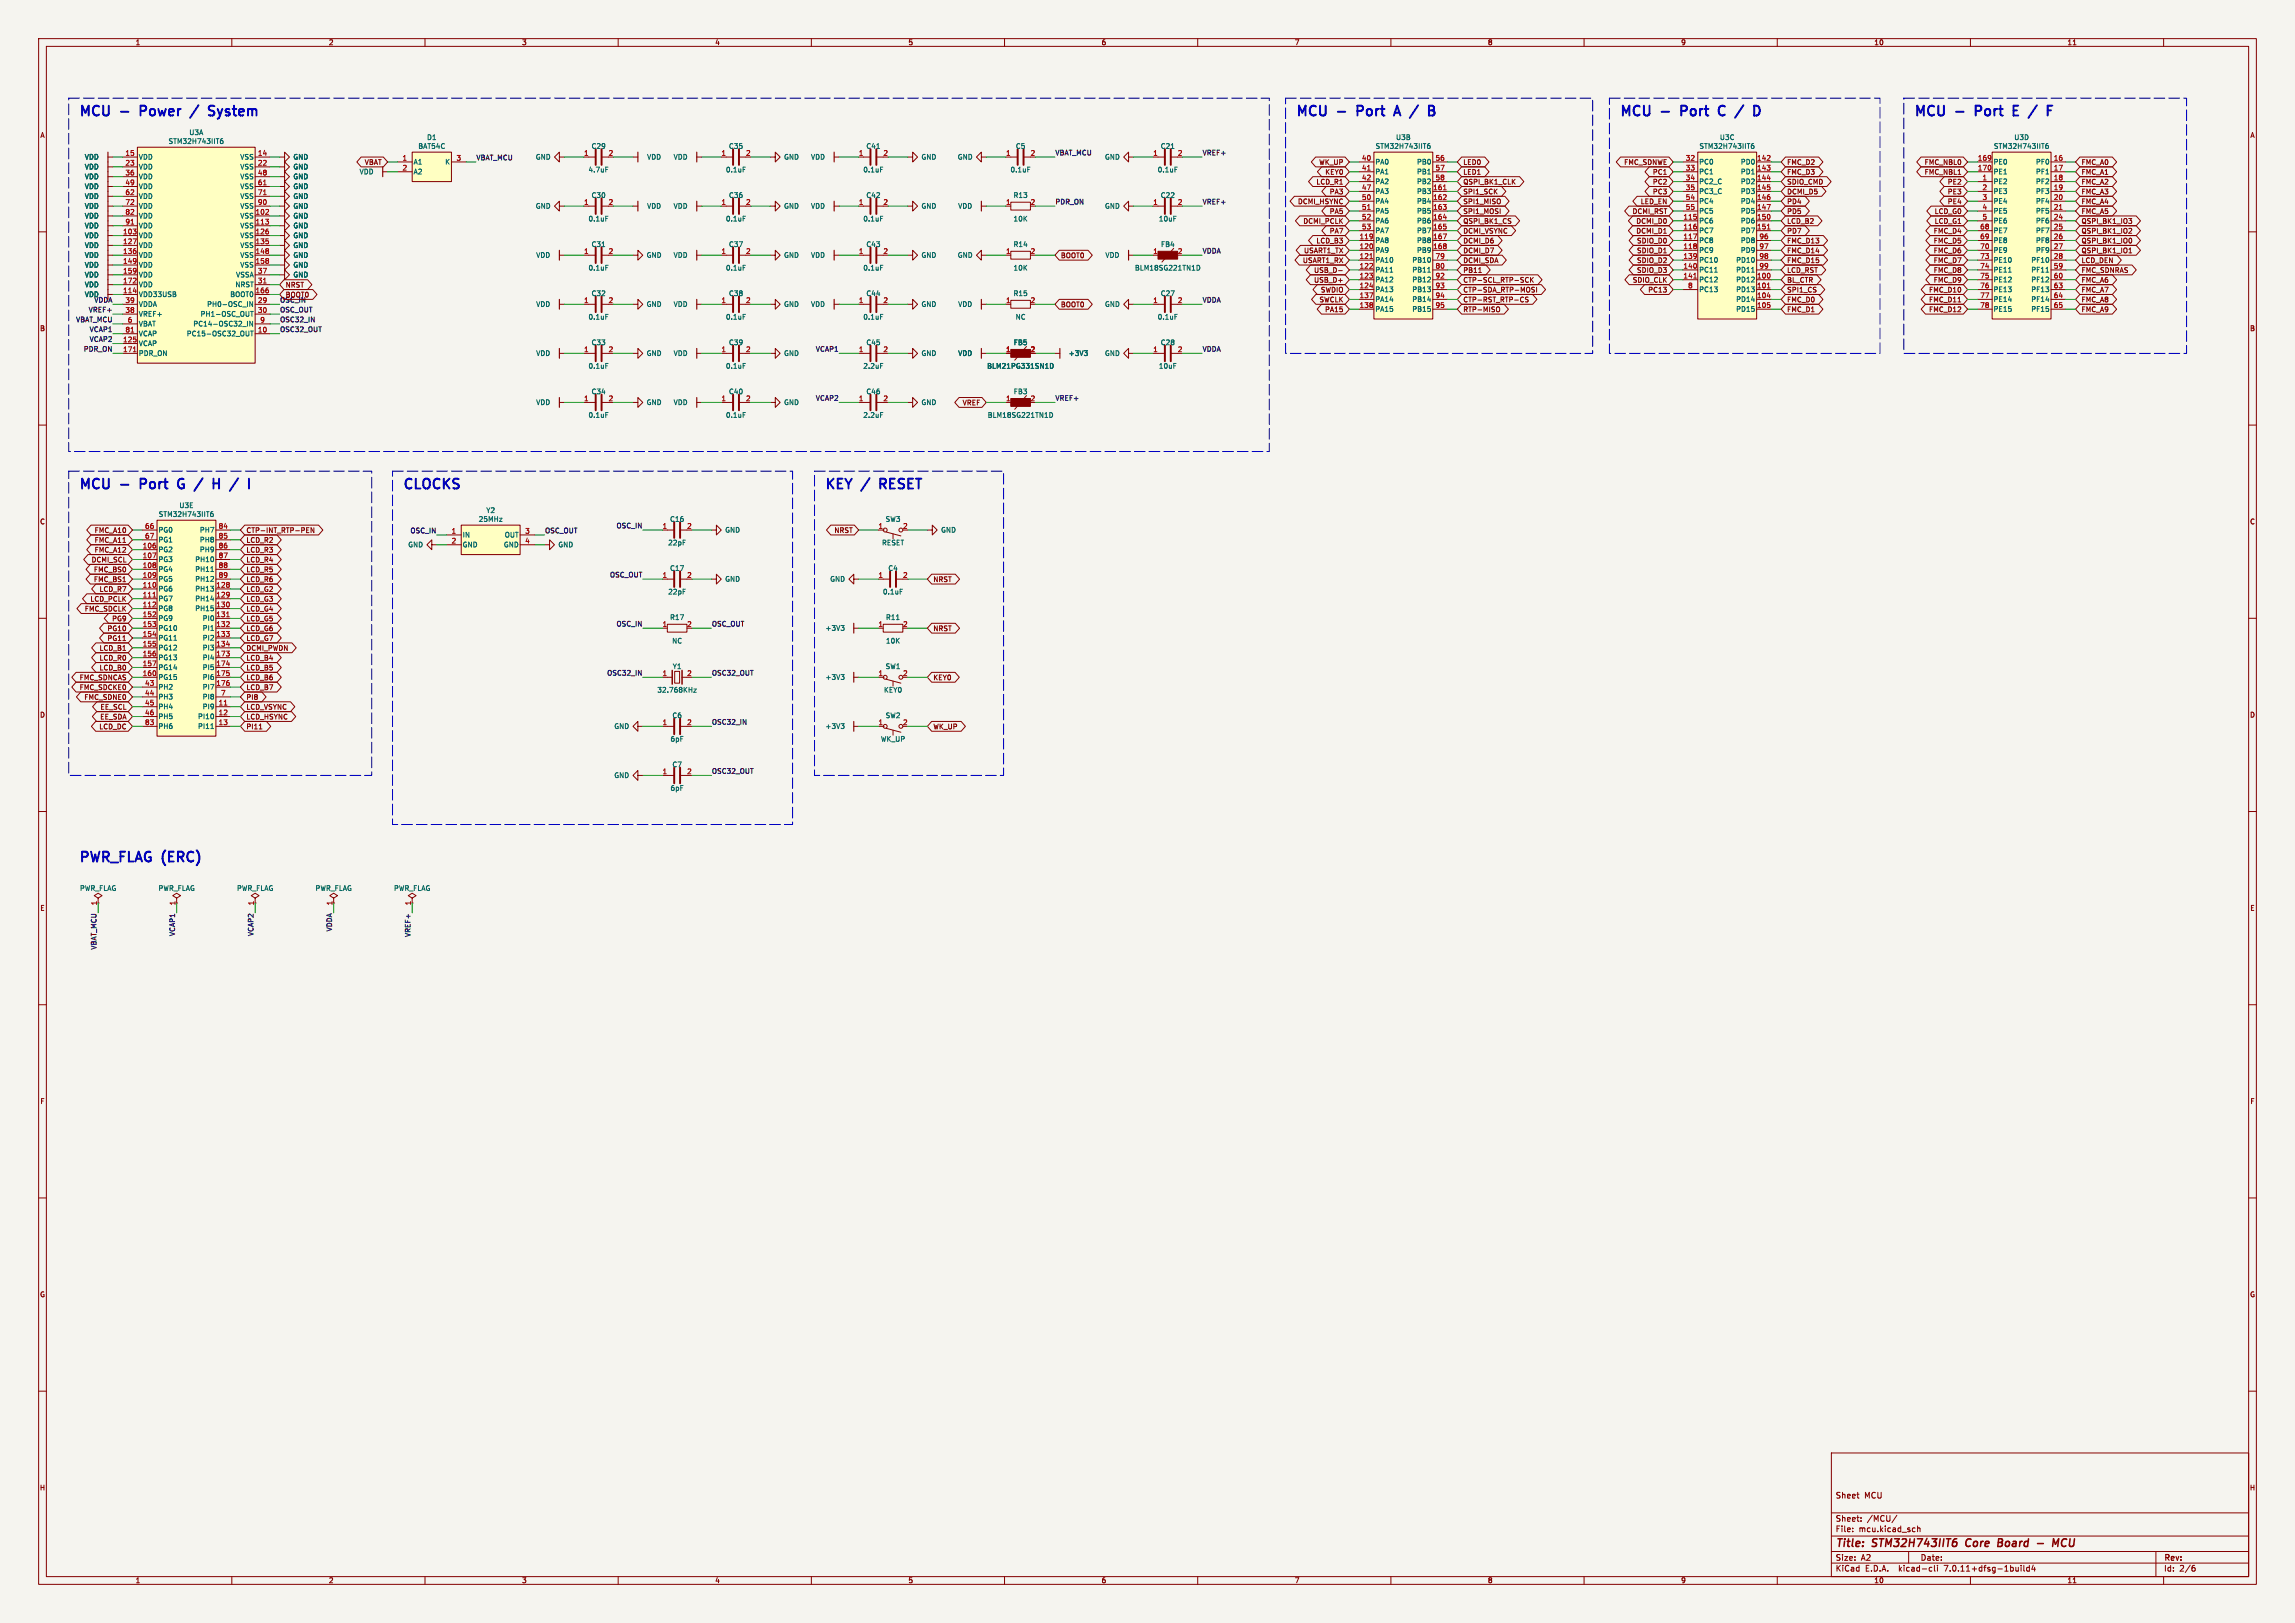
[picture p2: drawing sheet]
<svg xmlns="http://www.w3.org/2000/svg" width="594mm" height="420mm" viewBox="0 0 594 420" stroke-linecap="round" stroke-linejoin="round" font-family="sans-serif">
<defs><g id="words">
<g font-size="3.5" fill="#0000c2">
<text x="20.3" y="30.2">MCU</text>
<text x="31.4" y="30.2">-</text>
<text x="37.5" y="30.2">Power</text>
<text x="57.3" y="30.2">System</text>
<text x="335.3" y="30.2">MCU</text>
<text x="346.3" y="30.2">-</text>
<text x="352.4" y="30.2">Port</text>
<text x="368.4" y="30.2">/</text>
<text x="419.1" y="30.2">MCU</text>
<text x="430.2" y="30.2">-</text>
<text x="436.3" y="30.2">Port</text>
<text x="447.1" y="30.2">C</text>
<text x="452.6" y="30.2">/</text>
<text x="495.3" y="30.2">MCU</text>
<text x="506.4" y="30.2">-</text>
<text x="512.5" y="30.2">Port</text>
<text x="528.5" y="30.2">/</text>
<text x="20.3" y="126.8">MCU</text>
<text x="31.4" y="126.8">-</text>
<text x="37.5" y="126.8">Port</text>
<text x="48.3" y="126.8">G</text>
<text x="53.8" y="126.8">/</text>
<text x="59.4" y="126.8">H</text>
<text x="65" y="126.8">/</text>
<text x="104.1" y="126.8">CLOCKS</text>
<text x="213.4" y="126.8">KEY</text>
<text x="223.3" y="126.8">/</text>
<text x="228.9" y="126.8">RESET</text>
<text x="20.3" y="223.3">PWR_FLAG (ERC)</text>
</g>
<g font-size="2.8" fill="#840000">
<text x="475" y="400.9">Title:</text>
<text x="484.7" y="400.9">STM32H743IIT6</text>
<text x="509.7" y="400.9">Core</text>
<text x="518.7" y="400.9">Board</text>
<text x="534.5" y="400.9">MCU</text>
</g>
<g font-size="2.1" fill="#840000">
<text x="475" y="388">Sheet</text>
<text x="482.5" y="388">MCU</text>
<text x="475" y="394">Sheet:</text>
<text x="483.2" y="394">/MCU/</text>
<text x="475" y="396.7">File:</text>
<text x="481.1" y="396.7">mcu.kicad_sch</text>
<text x="475" y="406.9">KiCad</text>
<text x="475" y="404.1">Size:</text>
<text x="481.7" y="404.1">A2</text>
<text x="482.7" y="406.9">E.D.A.</text>
<text x="491.6" y="406.9">kicad-cli</text>
<text x="497" y="404.1">Date:</text>
<text x="503.5" y="406.9">7.0.11+dfsg-1build4</text>
<text x="560" y="404.3">Rev:</text>
<text x="560" y="406.9">Id:</text>
<text x="564.1" y="406.9">2/6</text>
</g>
<g font-size="1.8" fill="#840000">
<text x="35" y="11.9">1</text>
<text x="85" y="11.9">2</text>
<text x="135" y="11.9">3</text>
<text x="185" y="11.9">4</text>
<text x="235" y="11.9">5</text>
<text x="285" y="11.9">6</text>
<text x="335" y="11.9">7</text>
<text x="385" y="11.9">8</text>
<text x="435" y="11.9">9</text>
<text x="485" y="11.9">10</text>
<text x="535" y="11.9">11</text>
<text x="10.3" y="35.9">A</text>
<text x="582.3" y="35.9">A</text>
<text x="94.3" y="42.9">VBAT</text>
<text x="340.6" y="47.9">LCD_R1</text>
<text x="341.3" y="42.9">WK_UP</text>
<text x="342.9" y="45.4">KEY0</text>
<text x="378.6" y="45.4">LED1</text>
<text x="378.6" y="42.9">LED0</text>
<text x="378.6" y="47.9">QSPI_BK1_CLK</text>
<text x="420.3" y="42.9">FMC_SDNWE</text>
<text x="427.7" y="45.4">PC1</text>
<text x="427.7" y="47.9">PC2</text>
<text x="462.4" y="47.9">SDIO_CMD</text>
<text x="462.4" y="45.4">FMC_D3</text>
<text x="462.4" y="42.9">FMC_D2</text>
<text x="498" y="45.4">FMC_NBL1</text>
<text x="498" y="42.9">FMC_NBL0</text>
<text x="504" y="47.9">PE2</text>
<text x="538.6" y="42.9">FMC_A0</text>
<text x="538.6" y="45.4">FMC_A1</text>
<text x="538.6" y="47.9">FMC_A2</text>
<text x="335.8" y="53">DCMI_HSYNC</text>
<text x="344.1" y="50.5">PA3</text>
<text x="378.6" y="50.5">SPI1_SCK</text>
<text x="378.6" y="53">SPI1_MISO</text>
<text x="424.5" y="53">LED_EN</text>
<text x="427.7" y="50.5">PC3</text>
<text x="462.4" y="53">PD4</text>
<text x="462.4" y="50.5">DCMI_D5</text>
<text x="504" y="50.5">PE3</text>
<text x="504" y="53">PE4</text>
<text x="538.6" y="50.5">FMC_A3</text>
<text x="538.6" y="53">FMC_A4</text>
<text x="337.2" y="58.1">DCMI_PCLK</text>
<text x="344.1" y="55.6">PA5</text>
<text x="378.6" y="58.1">QSPI_BK1_CS</text>
<text x="378.6" y="55.6">SPI1_MOSI</text>
<text x="422.4" y="55.6">DCMI_RST</text>
<text x="423.4" y="58.1">DCMI_D0</text>
<text x="462.4" y="55.6">PD5</text>
<text x="462.4" y="58.1">LCD_B2</text>
<text x="500.6" y="55.6">LCD_G0</text>
<text x="500.6" y="58.1">LCD_G1</text>
<text x="538.6" y="55.6">FMC_A5</text>
<text x="538.6" y="58.1">QSPI_BK1_IO3</text>
<text x="337.4" y="65.7">USART1_TX</text>
<text x="340.6" y="63.2">LCD_B3</text>
<text x="344.1" y="60.6">PA7</text>
<text x="378.6" y="60.6">DCMI_VSYNC</text>
<text x="378.6" y="63.2">DCMI_D6</text>
<text x="378.6" y="65.7">DCMI_D7</text>
<text x="423.4" y="60.6">DCMI_D1</text>
<text x="423.6" y="65.7">SDIO_D1</text>
<text x="423.6" y="63.2">SDIO_D0</text>
<text x="462.4" y="65.7">FMC_D14</text>
<text x="462.4" y="63.2">FMC_D13</text>
<text x="462.4" y="60.6">PD7</text>
<text x="500.4" y="65.7">FMC_D6</text>
<text x="500.4" y="63.2">FMC_D5</text>
<text x="500.4" y="60.6">FMC_D4</text>
<text x="538.6" y="65.7">QSPI_BK1_IO1</text>
<text x="538.6" y="60.6">QSPI_BK1_IO2</text>
<text x="538.6" y="63.2">QSPI_BK1_IO0</text>
<text x="274.5" y="67">BOOT0</text>
<text x="337.1" y="68.3">USART1_RX</text>
<text x="340" y="70.8">USB_D-</text>
<text x="378.6" y="68.3">DCMI_SDA</text>
<text x="378.6" y="70.8">PB11</text>
<text x="423.6" y="70.8">SDIO_D3</text>
<text x="423.6" y="68.3">SDIO_D2</text>
<text x="462.4" y="70.8">LCD_RST</text>
<text x="462.4" y="68.3">FMC_D15</text>
<text x="500.4" y="70.8">FMC_D8</text>
<text x="500.4" y="68.3">FMC_D7</text>
<text x="538.6" y="68.3">LCD_DEN</text>
<text x="538.6" y="70.8">FMC_SDNRAS</text>
<text x="73.8" y="74.6">NRST</text>
<text x="340" y="73.3">USB_D+</text>
<text x="341.8" y="75.9">SWDIO</text>
<text x="378.6" y="73.3">CTP-SCL_RTP-SCK</text>
<text x="378.6" y="75.9">CTP-SDA_RTP-MOSI</text>
<text x="422.5" y="73.3">SDIO_CLK</text>
<text x="426.5" y="75.9">PC13</text>
<text x="462.4" y="75.9">SPI1_CS</text>
<text x="462.4" y="73.3">BL_CTR</text>
<text x="499.2" y="75.9">FMC_D10</text>
<text x="500.4" y="73.3">FMC_D9</text>
<text x="538.6" y="73.3">FMC_A6</text>
<text x="538.6" y="75.9">FMC_A7</text>
<text x="274.5" y="79.7">BOOT0</text>
<text x="341.4" y="78.4">SWCLK</text>
<text x="342.8" y="81">PA15</text>
<text x="378.6" y="78.4">CTP-RST_RTP-CS</text>
<text x="378.6" y="81">RTP-MISO</text>
<text x="462.4" y="81">FMC_D1</text>
<text x="462.4" y="78.4">FMC_D0</text>
<text x="499.2" y="81">FMC_D12</text>
<text x="499.2" y="78.4">FMC_D11</text>
<text x="538.6" y="81">FMC_A9</text>
<text x="538.6" y="78.4">FMC_A8</text>
<text x="10.3" y="85.9">B</text>
<text x="582.3" y="85.9">B</text>
<text x="249" y="105.1">VREF</text>
<text x="10.3" y="135.9">C</text>
<text x="582.3" y="135.9">C</text>
<text x="24.4" y="138.1">FMC_A10</text>
<text x="24.4" y="140.7">FMC_A11</text>
<text x="24.4" y="143.2">FMC_A12</text>
<text x="63.7" y="138.1">CTP-INT_RTP-PEN</text>
<text x="63.7" y="140.7">LCD_R2</text>
<text x="63.7" y="143.2">LCD_R3</text>
<text x="215.8" y="138.1">NRST</text>
<text x="23.6" y="145.7">DCMI_SCL</text>
<text x="24.2" y="148.3">FMC_BS0</text>
<text x="63.7" y="148.3">LCD_R5</text>
<text x="63.7" y="145.7">LCD_R4</text>
<text x="23.3" y="155.9">LCD_PCLK</text>
<text x="24.2" y="150.8">FMC_BS1</text>
<text x="25.6" y="153.4">LCD_R7</text>
<text x="63.7" y="155.9">LCD_G3</text>
<text x="63.7" y="150.8">LCD_R6</text>
<text x="63.7" y="153.4">LCD_G2</text>
<text x="241.5" y="150.8">NRST</text>
<text x="21.8" y="158.4">FMC_SDCLK</text>
<text x="28.9" y="161">PG9</text>
<text x="63.7" y="161">LCD_G5</text>
<text x="63.7" y="158.4">LCD_G4</text>
<text x="27.7" y="163.5">PG10</text>
<text x="27.7" y="166.1">PG11</text>
<text x="63.7" y="166.1">LCD_G7</text>
<text x="63.7" y="163.5">LCD_G6</text>
<text x="241.5" y="163.5">NRST</text>
<text x="25.6" y="168.6">LCD_B1</text>
<text x="25.6" y="171.1">LCD_R0</text>
<text x="25.6" y="173.7">LCD_B0</text>
<text x="63.7" y="171.1">LCD_B4</text>
<text x="63.7" y="168.6">DCMI_PWDN</text>
<text x="63.7" y="173.7">LCD_B5</text>
<text x="20.5" y="176.2">FMC_SDNCAS</text>
<text x="20.5" y="178.8">FMC_SDCKE0</text>
<text x="63.7" y="178.8">LCD_B7</text>
<text x="63.7" y="176.2">LCD_B6</text>
<text x="241.5" y="176.2">KEY0</text>
<text x="10.3" y="185.9">D</text>
<text x="21.7" y="181.3">FMC_SDNE0</text>
<text x="25.9" y="183.8">EE_SCL</text>
<text x="63.7" y="181.3">PI8</text>
<text x="63.7" y="183.8">LCD_VSYNC</text>
<text x="582.3" y="185.9">D</text>
<text x="25.6" y="188.9">LCD_DC</text>
<text x="25.8" y="186.4">EE_SDA</text>
<text x="63.7" y="188.9">PI11</text>
<text x="63.7" y="186.4">LCD_HSYNC</text>
<text x="241.5" y="188.9">WK_UP</text>
<text x="10.3" y="235.9">E</text>
<text x="582.3" y="235.9">E</text>
<text x="10.3" y="285.9">F</text>
<text x="582.3" y="285.9">F</text>
<text x="10.3" y="335.9">G</text>
<text x="582.3" y="335.9">G</text>
<text x="10.2" y="385.9">H</text>
<text x="582.2" y="385.9">H</text>
<text x="35" y="409.9">1</text>
<text x="85" y="409.9">2</text>
<text x="135" y="409.9">3</text>
<text x="185" y="409.9">4</text>
<text x="235" y="409.9">5</text>
<text x="285" y="409.9">6</text>
<text x="335" y="409.9">7</text>
<text x="385" y="409.9">8</text>
<text x="435" y="409.9">9</text>
<text x="485" y="409.9">10</text>
<text x="535" y="409.9">11</text>
</g>
<g font-size="1.8" fill="#006464">
<text x="48.9" y="35.2">U3A</text>
<text x="21.8" y="41.5">VDD</text>
<text x="35.8" y="41.5">VDD</text>
<text x="43.5" y="37.4">STM32H743IIT6</text>
<text x="62.1" y="41.5">VSS</text>
<text x="75.8" y="41.5">GND</text>
<text x="108.2" y="38.7">BAT54C</text>
<text x="110.4" y="36.4">D1</text>
<text x="138.6" y="41.5">GND</text>
<text x="153" y="38.7">C29</text>
<text x="167.4" y="41.5">VDD</text>
<text x="174.2" y="41.5">VDD</text>
<text x="188.6" y="38.7">C35</text>
<text x="202.8" y="41.5">GND</text>
<text x="209.8" y="41.5">VDD</text>
<text x="224.1" y="38.7">C41</text>
<text x="238.4" y="41.5">GND</text>
<text x="247.8" y="41.5">GND</text>
<text x="262.8" y="38.7">C5</text>
<text x="285.9" y="41.5">GND</text>
<text x="300.3" y="38.7">C21</text>
<text x="355.9" y="38.7">STM32H743IIT6</text>
<text x="361.2" y="36.4">U3B</text>
<text x="439.7" y="38.7">STM32H743IIT6</text>
<text x="445" y="36.4">U3C</text>
<text x="515.9" y="38.7">STM32H743IIT6</text>
<text x="521.2" y="36.4">U3D</text>
<text x="21.8" y="46.6">VDD</text>
<text x="21.8" y="44">VDD</text>
<text x="35.8" y="44">VDD</text>
<text x="35.8" y="46.6">VDD</text>
<text x="62.1" y="44">VSS</text>
<text x="62.1" y="46.6">VSS</text>
<text x="75.8" y="46.6">GND</text>
<text x="75.8" y="44">GND</text>
<text x="93" y="45.3">VDD</text>
<text x="106.9" y="42.8">A1</text>
<text x="106.9" y="45.3">A2</text>
<text x="115.1" y="42.8">K</text>
<text x="152.2" y="44.8">4.7uF</text>
<text x="187.8" y="44.8">0.1uF</text>
<text x="223.3" y="44.8">0.1uF</text>
<text x="261.4" y="44.8">0.1uF</text>
<text x="299.5" y="44.8">0.1uF</text>
<text x="355.9" y="42.8">PA0</text>
<text x="355.9" y="45.3">PA1</text>
<text x="355.9" y="47.9">PA2</text>
<text x="366.6" y="42.8">PB0</text>
<text x="366.6" y="45.3">PB1</text>
<text x="366.6" y="47.9">PB2</text>
<text x="439.7" y="42.8">PC0</text>
<text x="439.7" y="45.3">PC1</text>
<text x="439.7" y="47.9">PC2_C</text>
<text x="450.5" y="42.8">PD0</text>
<text x="450.5" y="45.3">PD1</text>
<text x="450.5" y="47.9">PD2</text>
<text x="515.9" y="47.9">PE2</text>
<text x="515.9" y="42.8">PE0</text>
<text x="515.9" y="45.3">PE1</text>
<text x="526.8" y="42.8">PF0</text>
<text x="526.8" y="45.3">PF1</text>
<text x="526.8" y="47.9">PF2</text>
<text x="21.8" y="51.7">VDD</text>
<text x="21.8" y="49.1">VDD</text>
<text x="35.8" y="49.1">VDD</text>
<text x="35.8" y="51.7">VDD</text>
<text x="62.1" y="49.1">VSS</text>
<text x="62.1" y="51.7">VSS</text>
<text x="75.8" y="51.7">GND</text>
<text x="75.8" y="49.1">GND</text>
<text x="153" y="51.4">C30</text>
<text x="188.6" y="51.4">C36</text>
<text x="224.1" y="51.4">C42</text>
<text x="262.2" y="51.4">R13</text>
<text x="300.3" y="51.4">C22</text>
<text x="355.9" y="50.4">PA3</text>
<text x="355.9" y="52.9">PA4</text>
<text x="366.6" y="50.4">PB3</text>
<text x="366.6" y="52.9">PB4</text>
<text x="439.7" y="50.4">PC3_C</text>
<text x="439.7" y="52.9">PC4</text>
<text x="450.5" y="50.4">PD3</text>
<text x="450.5" y="52.9">PD4</text>
<text x="515.9" y="50.4">PE3</text>
<text x="515.9" y="52.9">PE4</text>
<text x="526.8" y="50.4">PF3</text>
<text x="526.8" y="52.9">PF4</text>
<text x="21.8" y="59.3">VDD</text>
<text x="21.8" y="56.7">VDD</text>
<text x="21.8" y="54.2">VDD</text>
<text x="35.8" y="54.2">VDD</text>
<text x="35.8" y="56.7">VDD</text>
<text x="35.8" y="59.3">VDD</text>
<text x="62.1" y="56.7">VSS</text>
<text x="62.1" y="59.3">VSS</text>
<text x="62.1" y="54.2">VSS</text>
<text x="75.8" y="56.7">GND</text>
<text x="75.8" y="59.3">GND</text>
<text x="75.8" y="54.2">GND</text>
<text x="138.6" y="54.2">GND</text>
<text x="152.2" y="57.5">0.1uF</text>
<text x="167.4" y="54.2">VDD</text>
<text x="174.2" y="54.2">VDD</text>
<text x="187.8" y="57.5">0.1uF</text>
<text x="202.8" y="54.2">GND</text>
<text x="209.8" y="54.2">VDD</text>
<text x="223.3" y="57.5">0.1uF</text>
<text x="238.4" y="54.2">GND</text>
<text x="247.9" y="54.2">VDD</text>
<text x="262.2" y="57.5">10K</text>
<text x="285.9" y="54.2">GND</text>
<text x="299.8" y="57.5">10uF</text>
<text x="355.9" y="55.5">PA5</text>
<text x="355.9" y="58">PA6</text>
<text x="366.6" y="55.5">PB5</text>
<text x="366.6" y="58">PB6</text>
<text x="439.7" y="58">PC6</text>
<text x="439.7" y="55.5">PC5</text>
<text x="450.5" y="55.5">PD5</text>
<text x="450.5" y="58">PD6</text>
<text x="515.9" y="55.5">PE5</text>
<text x="515.9" y="58">PE6</text>
<text x="526.8" y="55.5">PF5</text>
<text x="526.8" y="58">PF6</text>
<text x="21.8" y="64.4">VDD</text>
<text x="21.8" y="61.8">VDD</text>
<text x="35.8" y="61.8">VDD</text>
<text x="35.8" y="64.4">VDD</text>
<text x="62.1" y="61.8">VSS</text>
<text x="62.1" y="64.4">VSS</text>
<text x="75.8" y="61.8">GND</text>
<text x="75.8" y="64.4">GND</text>
<text x="153" y="64.1">C31</text>
<text x="188.6" y="64.1">C37</text>
<text x="224.1" y="64.1">C43</text>
<text x="262.2" y="64.1">R14</text>
<text x="300.4" y="64.1">FB4</text>
<text x="355.9" y="63.1">PA8</text>
<text x="355.9" y="65.6">PA9</text>
<text x="355.9" y="60.6">PA7</text>
<text x="366.6" y="60.6">PB7</text>
<text x="366.6" y="63.1">PB8</text>
<text x="366.6" y="65.6">PB9</text>
<text x="439.7" y="60.6">PC7</text>
<text x="439.7" y="63.1">PC8</text>
<text x="439.7" y="65.6">PC9</text>
<text x="450.5" y="60.6">PD7</text>
<text x="450.5" y="63.1">PD8</text>
<text x="450.5" y="65.6">PD9</text>
<text x="515.9" y="60.6">PE7</text>
<text x="515.9" y="63.1">PE8</text>
<text x="515.9" y="65.6">PE9</text>
<text x="526.8" y="60.6">PF7</text>
<text x="526.8" y="63.1">PF8</text>
<text x="526.8" y="65.6">PF9</text>
<text x="21.8" y="69.4">VDD</text>
<text x="21.8" y="66.9">VDD</text>
<text x="21.8" y="72">VDD</text>
<text x="35.8" y="66.9">VDD</text>
<text x="35.8" y="69.4">VDD</text>
<text x="35.8" y="72">VDD</text>
<text x="61" y="72">VSSA</text>
<text x="62.1" y="66.9">VSS</text>
<text x="62.1" y="69.4">VSS</text>
<text x="75.8" y="69.4">GND</text>
<text x="75.8" y="66.9">GND</text>
<text x="75.8" y="72">GND</text>
<text x="138.7" y="66.9">VDD</text>
<text x="152.2" y="70.2">0.1uF</text>
<text x="167.3" y="66.9">GND</text>
<text x="174.2" y="66.9">VDD</text>
<text x="187.8" y="70.2">0.1uF</text>
<text x="202.8" y="66.9">GND</text>
<text x="209.8" y="66.9">VDD</text>
<text x="223.3" y="70.2">0.1uF</text>
<text x="238.4" y="66.9">GND</text>
<text x="247.8" y="66.9">GND</text>
<text x="262.2" y="70.2">10K</text>
<text x="286" y="66.9">VDD</text>
<text x="293.6" y="70.2">BLM18SG221TN1D</text>
<text x="355.9" y="68.2">PA10</text>
<text x="355.9" y="70.7">PA11</text>
<text x="365.4" y="68.2">PB10</text>
<text x="365.4" y="70.7">PB11</text>
<text x="439.7" y="68.2">PC10</text>
<text x="439.7" y="70.7">PC11</text>
<text x="449.2" y="68.2">PD10</text>
<text x="449.2" y="70.7">PD11</text>
<text x="515.9" y="68.2">PE10</text>
<text x="515.9" y="70.7">PE11</text>
<text x="525.6" y="68.2">PF10</text>
<text x="525.6" y="70.7">PF11</text>
<text x="21.8" y="74.5">VDD</text>
<text x="21.8" y="77.1">VDD</text>
<text x="35.8" y="77.1">VDD33USB</text>
<text x="35.8" y="74.5">VDD</text>
<text x="59.5" y="77.1">BOOT0</text>
<text x="60.8" y="74.5">NRST</text>
<text x="153" y="76.8">C32</text>
<text x="188.6" y="76.8">C38</text>
<text x="224.1" y="76.8">C44</text>
<text x="262.2" y="76.8">R15</text>
<text x="300.3" y="76.8">C27</text>
<text x="355.9" y="73.3">PA12</text>
<text x="355.9" y="75.8">PA13</text>
<text x="365.4" y="73.3">PB12</text>
<text x="365.4" y="75.8">PB13</text>
<text x="439.7" y="73.3">PC12</text>
<text x="439.7" y="75.8">PC13</text>
<text x="449.2" y="73.3">PD12</text>
<text x="449.2" y="75.8">PD13</text>
<text x="515.9" y="73.3">PE12</text>
<text x="515.9" y="75.8">PE13</text>
<text x="525.6" y="73.3">PF12</text>
<text x="525.6" y="75.8">PF13</text>
<text x="35.8" y="82.1">VREF+</text>
<text x="35.8" y="79.6">VDDA</text>
<text x="51.8" y="82.1">PH1-OSC_OUT</text>
<text x="53.5" y="79.6">PH0-OSC_IN</text>
<text x="138.7" y="79.6">VDD</text>
<text x="152.2" y="82.9">0.1uF</text>
<text x="167.3" y="79.6">GND</text>
<text x="174.2" y="79.6">VDD</text>
<text x="187.8" y="82.9">0.1uF</text>
<text x="202.8" y="79.6">GND</text>
<text x="209.8" y="79.6">VDD</text>
<text x="223.3" y="82.9">0.1uF</text>
<text x="238.4" y="79.6">GND</text>
<text x="247.9" y="79.6">VDD</text>
<text x="262.8" y="82.9">NC</text>
<text x="285.9" y="79.6">GND</text>
<text x="299.5" y="82.9">0.1uF</text>
<text x="355.9" y="78.3">PA14</text>
<text x="355.9" y="80.9">PA15</text>
<text x="365.4" y="78.3">PB14</text>
<text x="365.4" y="80.9">PB15</text>
<text x="449.2" y="78.3">PD14</text>
<text x="449.2" y="80.9">PD15</text>
<text x="515.9" y="78.3">PE14</text>
<text x="515.9" y="80.9">PE15</text>
<text x="525.6" y="78.3">PF14</text>
<text x="525.6" y="80.9">PF15</text>
<text x="35.8" y="89.8">VCAP</text>
<text x="35.8" y="84.7">VBAT</text>
<text x="35.8" y="87.2">VCAP</text>
<text x="48.2" y="87.2">PC15-OSC32_OUT</text>
<text x="49.9" y="84.7">PC14-OSC32_IN</text>
<text x="153" y="89.5">C33</text>
<text x="188.6" y="89.5">C39</text>
<text x="224.1" y="89.5">C45</text>
<text x="262.3" y="89.5">FB5</text>
<text x="300.3" y="89.5">C28</text>
<text x="35.8" y="92.3">PDR_ON</text>
<text x="138.7" y="92.3">VDD</text>
<text x="152.2" y="95.6">0.1uF</text>
<text x="167.3" y="92.3">GND</text>
<text x="174.2" y="92.3">VDD</text>
<text x="187.8" y="95.6">0.1uF</text>
<text x="202.8" y="92.3">GND</text>
<text x="223.3" y="95.6">2.2uF</text>
<text x="238.4" y="92.3">GND</text>
<text x="247.9" y="92.3">VDD</text>
<text x="255.4" y="95.6">BLM21PG331SN1D</text>
<text x="276.5" y="92.3">+3V3</text>
<text x="285.9" y="92.3">GND</text>
<text x="299.8" y="95.6">10uF</text>
<text x="138.7" y="105">VDD</text>
<text x="153" y="102.2">C34</text>
<text x="167.3" y="105">GND</text>
<text x="174.2" y="105">VDD</text>
<text x="188.6" y="102.2">C40</text>
<text x="202.8" y="105">GND</text>
<text x="224.1" y="102.2">C46</text>
<text x="238.4" y="105">GND</text>
<text x="262.3" y="102.2">FB3</text>
<text x="152.2" y="108.3">0.1uF</text>
<text x="187.8" y="108.3">0.1uF</text>
<text x="223.3" y="108.3">2.2uF</text>
<text x="255.5" y="108.3">BLM18SG221TN1D</text>
<text x="46.3" y="131.7">U3E</text>
<text x="41" y="134">STM32H743IIT6</text>
<text x="123.8" y="135.2">25MHz</text>
<text x="125.7" y="132.9">Y2</text>
<text x="173.3" y="135.2">C16</text>
<text x="229.1" y="135.2">SW3</text>
<text x="40.9" y="143.1">PG2</text>
<text x="40.9" y="138">PG0</text>
<text x="40.9" y="140.6">PG1</text>
<text x="51.6" y="138">PH7</text>
<text x="51.6" y="140.6">PH8</text>
<text x="51.6" y="143.1">PH9</text>
<text x="105.5" y="141.8">GND</text>
<text x="119.6" y="139.3">IN</text>
<text x="119.6" y="141.8">GND</text>
<text x="130.3" y="141.8">GND</text>
<text x="130.5" y="139.3">OUT</text>
<text x="144.4" y="141.8">GND</text>
<text x="172.8" y="141.3">22pF</text>
<text x="187.6" y="138">GND</text>
<text x="228.2" y="141.3">RESET</text>
<text x="243.5" y="138">GND</text>
<text x="40.9" y="145.6">PG3</text>
<text x="40.9" y="148.2">PG4</text>
<text x="50.4" y="145.6">PH10</text>
<text x="50.4" y="148.2">PH11</text>
<text x="173.3" y="147.9">C17</text>
<text x="229.8" y="147.9">C4</text>
<text x="40.9" y="150.7">PG5</text>
<text x="40.9" y="153.3">PG6</text>
<text x="40.9" y="155.8">PG7</text>
<text x="50.4" y="153.3">PH13</text>
<text x="50.4" y="155.8">PH14</text>
<text x="50.4" y="150.7">PH12</text>
<text x="172.8" y="154">22pF</text>
<text x="187.6" y="150.7">GND</text>
<text x="214.8" y="150.7">GND</text>
<text x="228.4" y="154">0.1uF</text>
<text x="40.9" y="158.3">PG8</text>
<text x="40.9" y="160.9">PG9</text>
<text x="50.4" y="158.3">PH15</text>
<text x="52.3" y="160.9">PI0</text>
<text x="173.3" y="160.6">R17</text>
<text x="229.2" y="160.6">R11</text>
<text x="40.9" y="163.4">PG10</text>
<text x="40.9" y="166">PG11</text>
<text x="52.3" y="163.4">PI1</text>
<text x="52.3" y="166">PI2</text>
<text x="173.9" y="166.7">NC</text>
<text x="213.5" y="163.4">+3V3</text>
<text x="229.2" y="166.7">10K</text>
<text x="40.9" y="168.5">PG12</text>
<text x="40.9" y="171">PG13</text>
<text x="40.9" y="173.6">PG14</text>
<text x="52.3" y="168.5">PI3</text>
<text x="52.3" y="171">PI4</text>
<text x="52.3" y="173.6">PI5</text>
<text x="174" y="173.3">Y1</text>
<text x="229.1" y="173.3">SW1</text>
<text x="40.9" y="176.1">PG15</text>
<text x="40.9" y="178.7">PH2</text>
<text x="52.3" y="176.1">PI6</text>
<text x="52.3" y="178.7">PI7</text>
<text x="170" y="179.4">32.768KHz</text>
<text x="213.5" y="176.1">+3V3</text>
<text x="228.7" y="179.4">KEY0</text>
<text x="40.9" y="181.2">PH3</text>
<text x="40.9" y="183.7">PH4</text>
<text x="52.3" y="183.7">PI9</text>
<text x="52.3" y="181.2">PI8</text>
<text x="40.9" y="186.3">PH5</text>
<text x="40.9" y="188.8">PH6</text>
<text x="51.1" y="186.3">PI10</text>
<text x="51.1" y="188.8">PI11</text>
<text x="158.9" y="188.8">GND</text>
<text x="173.9" y="186">C6</text>
<text x="213.5" y="188.8">+3V3</text>
<text x="229.1" y="186">SW2</text>
<text x="173.4" y="192.1">6pF</text>
<text x="227.9" y="192.1">WK_UP</text>
<text x="158.9" y="201.5">GND</text>
<text x="173.9" y="198.7">C7</text>
<text x="173.4" y="204.8">6pF</text>
<text x="20.6" y="230.7">PWR_FLAG</text>
<text x="40.9" y="230.7">PWR_FLAG</text>
<text x="61.2" y="230.7">PWR_FLAG</text>
<text x="81.5" y="230.7">PWR_FLAG</text>
<text x="101.9" y="230.7">PWR_FLAG</text>
</g>
<g font-size="1.8" fill="#a90000">
<text x="32.3" y="40.4">15</text>
<text x="66.6" y="40.4">14</text>
<text x="104.1" y="41.7">1</text>
<text x="118" y="41.7">3</text>
<text x="151.1" y="40.4">1</text>
<text x="157.4" y="40.4">2</text>
<text x="186.6" y="40.4">1</text>
<text x="193" y="40.4">2</text>
<text x="222.2" y="40.4">1</text>
<text x="228.5" y="40.4">2</text>
<text x="260.3" y="40.4">1</text>
<text x="266.6" y="40.4">2</text>
<text x="298.4" y="40.4">1</text>
<text x="304.7" y="40.4">2</text>
<text x="352.4" y="41.7">40</text>
<text x="371.4" y="41.7">56</text>
<text x="436.2" y="41.7">32</text>
<text x="454.6" y="41.7">142</text>
<text x="511.8" y="41.7">169</text>
<text x="531.5" y="41.7">16</text>
<text x="32.3" y="42.9">23</text>
<text x="32.3" y="45.5">36</text>
<text x="66.6" y="42.9">22</text>
<text x="66.6" y="45.5">48</text>
<text x="104.1" y="44.2">2</text>
<text x="352.4" y="44.2">41</text>
<text x="352.4" y="46.7">42</text>
<text x="371.4" y="44.2">57</text>
<text x="371.4" y="46.7">58</text>
<text x="436.2" y="44.2">33</text>
<text x="436.2" y="46.7">34</text>
<text x="454.6" y="44.2">143</text>
<text x="454.6" y="46.7">144</text>
<text x="511.8" y="44.2">170</text>
<text x="513" y="46.7">1</text>
<text x="531.5" y="44.2">17</text>
<text x="531.5" y="46.7">18</text>
<text x="32.3" y="48">49</text>
<text x="32.3" y="50.5">62</text>
<text x="32.3" y="53.1">72</text>
<text x="66.6" y="48">61</text>
<text x="66.6" y="50.5">71</text>
<text x="66.6" y="53.1">90</text>
<text x="151.1" y="53.1">1</text>
<text x="157.4" y="53.1">2</text>
<text x="186.6" y="53.1">1</text>
<text x="193" y="53.1">2</text>
<text x="222.2" y="53.1">1</text>
<text x="228.5" y="53.1">2</text>
<text x="260.3" y="53.1">1</text>
<text x="266.6" y="53.1">2</text>
<text x="298.4" y="53.1">1</text>
<text x="304.7" y="53.1">2</text>
<text x="352.4" y="49.3">47</text>
<text x="352.4" y="51.8">50</text>
<text x="370.8" y="49.3">161</text>
<text x="370.8" y="51.8">162</text>
<text x="436.2" y="49.3">35</text>
<text x="436.2" y="51.8">54</text>
<text x="454.6" y="49.3">145</text>
<text x="454.6" y="51.8">146</text>
<text x="513" y="49.3">2</text>
<text x="513" y="51.8">3</text>
<text x="531.5" y="49.3">19</text>
<text x="531.5" y="51.8">20</text>
<text x="32.3" y="55.6">82</text>
<text x="32.3" y="58.2">91</text>
<text x="66" y="55.6">102</text>
<text x="66" y="58.2">113</text>
<text x="352.4" y="54.4">51</text>
<text x="352.4" y="56.9">52</text>
<text x="352.4" y="59.4">53</text>
<text x="370.8" y="54.4">163</text>
<text x="370.8" y="56.9">164</text>
<text x="370.8" y="59.4">165</text>
<text x="435.6" y="56.9">115</text>
<text x="435.6" y="59.4">116</text>
<text x="436.2" y="54.4">55</text>
<text x="454.6" y="54.4">147</text>
<text x="454.6" y="56.9">150</text>
<text x="454.6" y="59.4">151</text>
<text x="512.4" y="59.4">68</text>
<text x="513" y="54.4">4</text>
<text x="513" y="56.9">5</text>
<text x="531.5" y="54.4">21</text>
<text x="531.5" y="56.9">24</text>
<text x="531.5" y="59.4">25</text>
<text x="31.7" y="60.7">103</text>
<text x="31.7" y="63.2">127</text>
<text x="31.7" y="65.8">136</text>
<text x="66" y="60.7">126</text>
<text x="66" y="63.2">135</text>
<text x="66" y="65.8">148</text>
<text x="151.1" y="65.8">1</text>
<text x="157.4" y="65.8">2</text>
<text x="186.6" y="65.8">1</text>
<text x="193" y="65.8">2</text>
<text x="222.2" y="65.8">1</text>
<text x="228.5" y="65.8">2</text>
<text x="260.3" y="65.8">1</text>
<text x="266.6" y="65.8">2</text>
<text x="298.4" y="65.8">1</text>
<text x="304.7" y="65.8">2</text>
<text x="351.8" y="62">119</text>
<text x="351.8" y="64.5">120</text>
<text x="370.8" y="62">167</text>
<text x="370.8" y="64.5">168</text>
<text x="435.6" y="62">117</text>
<text x="435.6" y="64.5">118</text>
<text x="455.3" y="62">96</text>
<text x="455.3" y="64.5">97</text>
<text x="512.4" y="62">69</text>
<text x="512.4" y="64.5">70</text>
<text x="531.5" y="62">26</text>
<text x="531.5" y="64.5">27</text>
<text x="31.7" y="68.3">149</text>
<text x="31.7" y="70.9">159</text>
<text x="66" y="68.3">158</text>
<text x="66.6" y="70.9">37</text>
<text x="351.8" y="67.1">121</text>
<text x="351.8" y="69.6">122</text>
<text x="371.4" y="67.1">79</text>
<text x="371.4" y="69.6">80</text>
<text x="435.6" y="67.1">139</text>
<text x="435.6" y="69.6">140</text>
<text x="455.3" y="67.1">98</text>
<text x="455.3" y="69.6">99</text>
<text x="512.4" y="67.1">73</text>
<text x="512.4" y="69.6">74</text>
<text x="531.5" y="67.1">28</text>
<text x="531.5" y="69.6">59</text>
<text x="31.7" y="75.9">114</text>
<text x="31.7" y="73.4">172</text>
<text x="66" y="75.9">166</text>
<text x="66.6" y="73.4">31</text>
<text x="351.8" y="72.1">123</text>
<text x="351.8" y="74.7">124</text>
<text x="351.8" y="77.2">137</text>
<text x="371.4" y="72.1">92</text>
<text x="371.4" y="74.7">93</text>
<text x="371.4" y="77.2">94</text>
<text x="435.6" y="72.1">141</text>
<text x="436.8" y="74.7">8</text>
<text x="454.6" y="72.1">100</text>
<text x="454.6" y="74.7">101</text>
<text x="454.6" y="77.2">104</text>
<text x="512.4" y="72.1">75</text>
<text x="512.4" y="74.7">76</text>
<text x="512.4" y="77.2">77</text>
<text x="531.5" y="72.1">60</text>
<text x="531.5" y="74.7">63</text>
<text x="531.5" y="77.2">64</text>
<text x="32.3" y="81">38</text>
<text x="32.3" y="78.5">39</text>
<text x="32.9" y="83.6">6</text>
<text x="66.6" y="78.5">29</text>
<text x="66.6" y="81">30</text>
<text x="67.2" y="83.6">9</text>
<text x="151.1" y="78.5">1</text>
<text x="157.4" y="78.5">2</text>
<text x="186.6" y="78.5">1</text>
<text x="193" y="78.5">2</text>
<text x="222.2" y="78.5">1</text>
<text x="228.5" y="78.5">2</text>
<text x="260.3" y="78.5">1</text>
<text x="266.6" y="78.5">2</text>
<text x="298.4" y="78.5">1</text>
<text x="304.7" y="78.5">2</text>
<text x="351.8" y="79.8">138</text>
<text x="371.4" y="79.8">95</text>
<text x="454.6" y="79.8">105</text>
<text x="512.4" y="79.8">78</text>
<text x="531.5" y="79.8">65</text>
<text x="31.7" y="88.6">125</text>
<text x="32.3" y="86.1">81</text>
<text x="66.6" y="86.1">10</text>
<text x="31.7" y="91.2">171</text>
<text x="151.1" y="91.2">1</text>
<text x="157.4" y="91.2">2</text>
<text x="186.6" y="91.2">1</text>
<text x="193" y="91.2">2</text>
<text x="222.2" y="91.2">1</text>
<text x="228.5" y="91.2">2</text>
<text x="260.3" y="91.2">1</text>
<text x="266.6" y="91.2">2</text>
<text x="298.4" y="91.2">1</text>
<text x="304.7" y="91.2">2</text>
<text x="151.1" y="103.9">1</text>
<text x="157.4" y="103.9">2</text>
<text x="186.6" y="103.9">1</text>
<text x="193" y="103.9">2</text>
<text x="222.2" y="103.9">1</text>
<text x="228.5" y="103.9">2</text>
<text x="260.3" y="103.9">1</text>
<text x="266.6" y="103.9">2</text>
<text x="37.4" y="136.9">66</text>
<text x="56.5" y="136.9">84</text>
<text x="171.4" y="136.9">1</text>
<text x="177.7" y="136.9">2</text>
<text x="227.3" y="136.9">1</text>
<text x="233.6" y="136.9">2</text>
<text x="36.8" y="142">106</text>
<text x="37.4" y="139.4">67</text>
<text x="56.5" y="139.4">85</text>
<text x="56.5" y="142">86</text>
<text x="116.8" y="138.2">1</text>
<text x="116.8" y="140.7">2</text>
<text x="135.8" y="138.2">3</text>
<text x="135.8" y="140.7">4</text>
<text x="36.8" y="144.5">107</text>
<text x="36.8" y="147.1">108</text>
<text x="36.8" y="149.6">109</text>
<text x="56.5" y="144.5">87</text>
<text x="56.5" y="147.1">88</text>
<text x="56.5" y="149.6">89</text>
<text x="171.4" y="149.6">1</text>
<text x="177.7" y="149.6">2</text>
<text x="227.3" y="149.6">1</text>
<text x="233.6" y="149.6">2</text>
<text x="36.8" y="152.1">110</text>
<text x="36.8" y="154.7">111</text>
<text x="55.9" y="152.1">128</text>
<text x="55.9" y="154.7">129</text>
<text x="36.8" y="157.2">112</text>
<text x="36.8" y="159.8">152</text>
<text x="55.9" y="157.2">130</text>
<text x="55.9" y="159.8">131</text>
<text x="36.8" y="162.3">153</text>
<text x="36.8" y="164.8">154</text>
<text x="36.8" y="167.4">155</text>
<text x="55.9" y="162.3">132</text>
<text x="55.9" y="164.8">133</text>
<text x="55.9" y="167.4">134</text>
<text x="171.4" y="162.3">1</text>
<text x="177.7" y="162.3">2</text>
<text x="227.3" y="162.3">1</text>
<text x="233.6" y="162.3">2</text>
<text x="36.8" y="169.9">156</text>
<text x="36.8" y="172.5">157</text>
<text x="55.9" y="169.9">173</text>
<text x="55.9" y="172.5">174</text>
<text x="36.8" y="175">160</text>
<text x="37.4" y="177.5">43</text>
<text x="55.9" y="175">175</text>
<text x="55.9" y="177.5">176</text>
<text x="171.4" y="175">1</text>
<text x="177.7" y="175">2</text>
<text x="227.3" y="175">1</text>
<text x="233.6" y="175">2</text>
<text x="37.4" y="180.1">44</text>
<text x="37.4" y="182.6">45</text>
<text x="37.4" y="185.2">46</text>
<text x="56.5" y="182.6">11</text>
<text x="56.5" y="185.2">12</text>
<text x="57.1" y="180.1">7</text>
<text x="37.4" y="187.7">83</text>
<text x="56.5" y="187.7">13</text>
<text x="171.4" y="187.7">1</text>
<text x="177.7" y="187.7">2</text>
<text x="227.3" y="187.7">1</text>
<text x="233.6" y="187.7">2</text>
<text x="171.4" y="200.4">1</text>
<text x="177.7" y="200.4">2</text>
<text x="25.1" y="234.4" transform="rotate(-90 25.1 234.4)">1</text>
<text x="45.5" y="234.4" transform="rotate(-90 45.5 234.4)">1</text>
<text x="65.8" y="234.4" transform="rotate(-90 65.8 234.4)">1</text>
<text x="86.1" y="234.4" transform="rotate(-90 86.1 234.4)">1</text>
<text x="106.4" y="234.4" transform="rotate(-90 106.4 234.4)">1</text>
</g>
<g font-size="1.8" fill="#0f0f0f">
<text x="123.2" y="41.6">VBAT_MCU</text>
<text x="273" y="40.3">VBAT_MCU</text>
<text x="311.1" y="40.3">VREF+</text>
<text x="273" y="53">PDR_ON</text>
<text x="311.1" y="53">VREF+</text>
<text x="311.1" y="65.7">VDDA</text>
<text x="73.8" y="77.2">BOOT0</text>
<text x="19.6" y="83.5">VBAT_MCU</text>
<text x="22.8" y="80.9">VREF+</text>
<text x="24.3" y="78.4">VDDA</text>
<text x="72.4" y="83.5">OSC32_IN</text>
<text x="72.4" y="80.9">OSC_OUT</text>
<text x="72.4" y="78.4">OSC_IN</text>
<text x="311.1" y="78.4">VDDA</text>
<text x="23.1" y="88.5">VCAP2</text>
<text x="23.1" y="86">VCAP1</text>
<text x="72.4" y="86">OSC32_OUT</text>
<text x="21.6" y="91.1">PDR_ON</text>
<text x="211" y="91.1">VCAP1</text>
<text x="311.1" y="91.1">VDDA</text>
<text x="211" y="103.8">VCAP2</text>
<text x="273" y="103.8">VREF+</text>
<text x="159.5" y="136.8">OSC_IN</text>
<text x="106.1" y="138.1">OSC_IN</text>
<text x="141" y="138.1">OSC_OUT</text>
<text x="157.8" y="149.5">OSC_OUT</text>
<text x="159.5" y="162.2">OSC_IN</text>
<text x="184.1" y="162.2">OSC_OUT</text>
<text x="157" y="174.9">OSC32_IN</text>
<text x="184.1" y="174.9">OSC32_OUT</text>
<text x="184.1" y="187.6">OSC32_IN</text>
<text x="184.1" y="200.3">OSC32_OUT</text>
<text x="25.1" y="245.9" transform="rotate(-90 25.1 245.9)">VBAT_MCU</text>
<text x="45.4" y="242.3" transform="rotate(-90 45.4 242.3)">VCAP1</text>
<text x="65.7" y="242.3" transform="rotate(-90 65.7 242.3)">VCAP2</text>
<text x="86" y="241.1" transform="rotate(-90 86 241.1)">VDDA</text>
<text x="106.3" y="242.6" transform="rotate(-90 106.3 242.6)">VREF+</text>
</g>
</g></defs>
<path d="M0 0h594v420h-594z" fill="#f5f4ef" stroke="#f5f4ef" stroke-width=".26"/>
<g fill="none" stroke="#840000" stroke-width=".26">
<path d="M10 10h574v400h-574zM12 12h570v396h-570zM60 10v2M110 10v2M160 10v2M210 10v2M260 10v2M310 10v2M360 10v2M410 10v2M460 10v2M510 10v2"/>
<path d="M536.6 11.6h.7M560 10v2M35.6 38.1h30.4v55.9h-30.4zM106.7 39.4h10.1v7.6h-10.1zM355.6 39.4h15.2v43.2h-15.2zM439.4 39.4h15.3v43.2h-15.3zM515.6 39.4h15.3v43.2h-15.3zM10 60h2M27.9 53.3h1.3M27.9 58.4h1.3M27.9 45.7h1.3M27.9 50.8h1.3"/>
<path d="M27.9 48.3h1.3M27.9 40.6h1.3M27.9 55.9h1.3M27.9 43.2h1.3M31.7 53.3h3.9M31.7 58.4h3.9M31.7 45.7h3.9M31.7 50.8h3.9M31.7 48.3h3.9M31.7 40.6h3.9M31.7 55.9h3.9M31.7 43.2h3.9"/>
<path d="M66 53.3h3.8M66 58.4h3.8M66 45.7h3.8M66 50.8h3.8M66 48.3h3.8M66 40.6h3.8M66 55.9h3.8M66 43.2h3.8M72.4 55.9h1.3v-1.3l1.2 1.3-1.2 1.3v-1.3M72.4 58.4h1.3v-1.2l1.2 1.2-1.2 1.3v-1.3M72.4 53.3h1.3v-1.2l1.2 1.2-1.2 1.3v-1.3M72.4 40.6h1.3v-1.2l1.2 1.2-1.2 1.3v-1.3"/>
<path d="M72.4 50.8h1.3v-1.3l1.2 1.3-1.2 1.3v-1.3M72.4 45.7h1.3v-1.2l1.2 1.2-1.2 1.3v-1.3M72.4 48.3h1.3v-1.3l1.2 1.3-1.2 1.2v-1.2M72.4 43.2h1.3v-1.3l1.2 1.3-1.2 1.3v-1.3M93.5 40.6h5.7l1.1 1.3-1.1 1.3h-5.7l-1.1-1.3zM99.1 44.5h1.2M102.9 41.9h3.8M102.9 44.5h3.8M116.8 41.9h3.8M144.8 53.3v-1.2l-1.3 1.2 1.3 1.3v-1.3h1.2M144.8 40.6v-1.2l-1.3 1.2 1.3 1.3v-1.3h1.2M151.1 53.3h3.1"/>
<path d="M151.1 40.6h3.1M155.7 53.3h1.8M155.7 40.6h1.8M163.8 53.3h1.3M163.8 40.6h1.3M180.3 53.3h1.3M180.3 40.6h1.3M186.7 53.3h3M186.7 40.6h3M191.3 53.3h1.7M191.3 40.6h1.7M199.4 40.6h1.3v-1.2l1.2 1.2-1.2 1.3v-1.3"/>
<path d="M199.4 53.3h1.3v-1.2l1.2 1.2-1.2 1.3v-1.3M215.9 53.3h1.3M215.9 40.6h1.3M222.2 53.3h3.1M222.2 40.6h3.1M226.8 53.3h1.8M226.8 40.6h1.8M234.9 40.6h1.3v-1.2l1.3 1.2-1.3 1.3v-1.3M234.9 53.3h1.3v-1.2l1.3 1.2-1.3 1.3v-1.3M254 40.6v-1.2l-1.3 1.2 1.3 1.3v-1.3h1.3M254 53.3h1.3M260.3 53.3h1.3"/>
<path d="M260.3 40.6h3.1M261.6 52.3h5.1v2.1h-5.1zM264.9 40.6h1.8M292.1 40.6v-1.2l-1.3 1.2 1.3 1.3v-1.3h1.3M292.1 53.3v-1.2l-1.3 1.2 1.3 1.3v-1.3h1.3M298.4 53.3h3.1M298.4 40.6h3.1M303 53.3h1.8M303 40.6h1.8M335 50.8h13.1l1.1 1.3-1.1 1.2h-13.1l-1.1-1.2zM336.4 55.9h11.7l1.1 1.3-1.1 1.2h-11.7l-1.1-1.2zM339.8 45.7h8.3l1.1 1.3-1.1 1.3h-8.3l-1.1-1.3z"/>
<path d="M340.5 40.6h7.6l1.1 1.3-1.1 1.3h-7.6l-1.1-1.3zM342.1 43.2h6l1.1 1.3-1.1 1.2h-6l-1.1-1.2zM343.2 58.4h4.9l1.1 1.3-1.1 1.3h-4.9l-1.1-1.3zM343.2 53.3h4.9l1.1 1.3-1.1 1.3h-4.9l-1.1-1.3zM343.2 48.3h4.9l1.1 1.2-1.1 1.3h-4.9l-1.1-1.3zM351.8 47h3.8M351.8 41.9h3.8M351.8 44.5h3.8M351.8 49.5h3.8M351.8 52.1h3.8M351.8 54.6h3.8M351.8 57.2h3.8"/>
<path d="M351.8 59.7h3.8M370.8 47h3.8M370.8 41.9h3.8M370.8 44.5h3.8M370.8 49.5h3.8M370.8 52.1h3.8M370.8 54.6h3.8M370.8 57.2h3.8M370.8 59.7h3.8M378.3 43.2h6l1.1 1.3-1.1 1.2h-6l-1.1-1.2zM378.3 40.6h6l1.1 1.3-1.1 1.3h-6l-1.1-1.3zM378.3 58.4h12.9l1.1 1.3-1.1 1.3h-12.9l-1.1-1.3z"/>
<path d="M378.3 45.7h15l1.1 1.3-1.1 1.3h-15l-1.1-1.3zM378.3 48.3h10.3l1.2 1.2-1.2 1.3h-10.3l-1.1-1.3zM378.3 55.9h13.9l1.1 1.3-1.1 1.2h-13.9l-1.1-1.2zM378.3 53.3h11.2l1.1 1.3-1.1 1.3h-11.2l-1.1-1.3zM378.3 50.8h11.2l1.1 1.3-1.1 1.2h-11.2l-1.1-1.2zM419.4 40.6h12.6l1.1 1.3-1.1 1.3h-12.6l-1.1-1.3zM421.6 53.3h10.4l1.1 1.3-1.1 1.3h-10.4l-1.1-1.3zM422.6 58.4h9.4l1.1 1.3-1.1 1.3h-9.4l-1.1-1.3zM422.6 55.9h9.4l1.1 1.3-1.1 1.2h-9.4l-1.1-1.2zM423.7 50.8h8.3l1.1 1.3-1.1 1.2h-8.3l-1.1-1.2zM426.9 43.2h5.1l1.1 1.3-1.1 1.2h-5.1l-1.1-1.2zM426.9 45.7h5.1l1.1 1.3-1.1 1.3h-5.1l-1.1-1.3z"/>
<path d="M426.9 48.3h5.1l1.1 1.2-1.1 1.3h-5.1l-1.1-1.3zM435.6 47h3.8M435.6 41.9h3.8M435.6 44.5h3.8M435.6 49.5h3.8M435.6 52.1h3.8M435.6 54.6h3.8M435.6 57.2h3.8M435.6 59.7h3.8M454.7 47h3.8M454.7 41.9h3.8M454.7 44.5h3.8"/>
<path d="M454.7 49.5h3.8M454.7 52.1h3.8M454.7 54.6h3.8M454.7 57.2h3.8M454.7 59.7h3.8M462.1 45.7h10.7l1.1 1.3-1.1 1.3h-10.7l-1.1-1.3zM462.1 50.8h5.1l1.1 1.3-1.1 1.2h-5.1l-1.1-1.2zM462.1 48.3h9.4l1.1 1.2-1.1 1.3h-9.4l-1.1-1.3zM462.1 53.3h5.1l1.1 1.3-1.1 1.3h-5.1l-1.1-1.3zM462.1 43.2h8.6l1.1 1.3-1.1 1.2h-8.6l-1.1-1.2zM462.1 40.6h8.6l1.1 1.3-1.1 1.3h-8.6l-1.1-1.3zM462.1 58.4h5.1l1.1 1.3-1.1 1.3h-5.1l-1.1-1.3z"/>
<path d="M462.1 55.9h8.4l1.1 1.3-1.1 1.2h-8.4l-1.1-1.2zM497.2 43.2h11l1.1 1.3-1.1 1.2h-11l-1.1-1.2zM497.2 40.6h11l1.1 1.3-1.1 1.3h-11l-1.1-1.3zM499.6 58.4h8.6l1.1 1.3-1.1 1.3h-8.6l-1.1-1.3zM499.8 53.3h8.4l1.1 1.3-1.1 1.3h-8.4l-1.1-1.3zM499.8 55.9h8.4l1.1 1.3-1.1 1.2h-8.4l-1.1-1.2zM503.2 48.3h5l1.1 1.2-1.1 1.3h-5l-1.1-1.3zM503.2 50.8h5l1.1 1.3-1.1 1.2h-5l-1.1-1.2zM503.2 45.7h5l1.1 1.3-1.1 1.3h-5l-1.1-1.3zM511.8 47h3.8M511.8 41.9h3.8M511.8 44.5h3.8"/>
<path d="M511.8 49.5h3.8M511.8 52.1h3.8M511.8 54.6h3.8M511.8 57.2h3.8M511.8 59.7h3.8M530.9 47h3.8M530.9 41.9h3.8M530.9 44.5h3.8M530.9 49.5h3.8M530.9 52.1h3.8M530.9 54.6h3.8M530.9 57.2h3.8"/>
<path d="M530.9 59.7h3.8M538.3 48.3h8.4l1.1 1.2-1.1 1.3h-8.4l-1.1-1.3zM538.3 40.6h8.4l1.1 1.3-1.1 1.3h-8.4l-1.1-1.3zM538.3 43.2h8.4l1.1 1.3-1.1 1.2h-8.4l-1.1-1.2zM538.3 45.7h8.4l1.1 1.3-1.1 1.3h-8.4l-1.1-1.3zM538.3 50.8h8.4l1.1 1.3-1.1 1.2h-8.4l-1.1-1.2zM538.3 53.3h8.4l1.1 1.3-1.1 1.3h-8.4l-1.1-1.3zM538.3 55.9h14.6l1.1 1.3-1.1 1.2h-14.6l-1.1-1.2zM538.3 58.4h14.6l1.1 1.3-1.1 1.3h-14.6l-1.1-1.3zM551 56.6h.7l-.4 .4M551.5 57l.2 .3-.2 .5M551.5 59.1l.2 .2v.3l-.7 .8h.7"/>
<path d="M582 60h2M27.9 66h1.3M27.9 68.6h1.3M27.9 63.5h1.3M27.9 61h1.3M27.9 76.2h1.3M27.9 71.1h1.3M27.9 73.7h1.3M31.7 66h3.9M31.7 68.6h3.9M31.7 63.5h3.9M31.7 78.7h3.9"/>
<path d="M31.7 61h3.9M31.7 76.2h3.9M31.7 71.1h3.9M31.7 73.7h3.9M66 66h3.8M66 68.6h3.8M66 63.5h3.8M66 78.7h3.8M66 61h3.8M66 76.2h3.8M66 71.1h3.8M66 73.7h3.8"/>
<path d="M72.4 61h1.3v-1.3l1.2 1.3-1.2 1.2v-1.2M72.4 63.5h1.3v-1.3l1.2 1.3-1.2 1.3v-1.3M72.4 68.6h1.3v-1.3l1.2 1.3-1.2 1.3v-1.3M72.4 66h1.3v-1.2l1.2 1.2-1.2 1.3v-1.3M72.4 71.1h1.3v-1.2l1.2 1.2-1.2 1.3v-1.3M73.5 74.9h7.4l1.2 1.3-1.2 1.3h-7.4l-1.1-1.3zM73.5 72.4h6.1l1.1 1.3-1.1 1.2h-6.1l-1.1-1.2zM144.8 66h1.2M144.8 78.7h1.2M151.1 66h3.1M151.1 78.7h3.1M155.7 66h1.8"/>
<path d="M155.7 78.7h1.8M163.8 66h1.3v-1.2l1.3 1.2-1.3 1.3v-1.3M163.8 78.7h1.3v-1.2l1.3 1.2-1.3 1.3v-1.3M180.3 66h1.3M180.3 78.7h1.3M186.7 66h3M186.7 78.7h3M191.3 66h1.7M191.3 78.7h1.7M199.4 78.7h1.3v-1.2l1.2 1.2-1.2 1.3v-1.3M199.4 66h1.3v-1.2l1.2 1.2-1.2 1.3v-1.3M215.9 66h1.3"/>
<path d="M215.9 78.7h1.3M222.2 66h3.1M222.2 78.7h3.1M226.8 66h1.8M226.8 78.7h1.8M234.9 78.7h1.3v-1.2l1.3 1.2-1.3 1.3v-1.3M234.9 66h1.3v-1.2l1.3 1.2-1.3 1.3v-1.3M254 66v-1.2l-1.3 1.2 1.3 1.3v-1.3h1.3M254 78.7h1.3M260.3 66h1.3M260.3 78.7h1.3M261.6 77.7h5.1v2.1h-5.1z"/>
<path d="M261.6 65h5.1v2.1h-5.1zM274.2 64.8h7.4l1.1 1.2-1.1 1.3h-7.4l-1.2-1.3zM274.2 77.5h7.4l1.1 1.2-1.1 1.3h-7.4l-1.2-1.3zM292.1 78.7v-1.2l-1.3 1.2 1.3 1.3v-1.3h1.3M292.1 66h1.3M298.4 66h1.3M298.4 78.7h3.1M303 78.7h1.8M303.8 64.3l-3.1 3.5M336.3 66h11.8l1.1 1.3-1.1 1.3h-11.8l-1.1-1.3zM336.6 63.5h11.5l1.1 1.3-1.1 1.2h-11.5l-1.1-1.2zM339.2 68.6h8.9l1.1 1.3-1.1 1.2h-8.9l-1.1-1.2z"/>
<path d="M339.2 71.1h8.9l1.1 1.3-1.1 1.3h-8.9l-1.1-1.3zM339.8 61h8.3l1.1 1.2-1.1 1.3h-8.3l-1.1-1.3zM340.6 76.2h7.5l1.1 1.3-1.1 1.2h-7.5l-1.1-1.2zM340.9 73.7h7.2l1.1 1.2-1.1 1.3h-7.2l-1.1-1.3zM342 78.7h6.1l1.1 1.3-1.1 1.3h-6.1l-1.1-1.3zM346.5 70h.9M351.8 62.2h3.8M351.8 64.8h3.8M351.8 67.3h3.8M351.8 69.9h3.8M351.8 72.4h3.8M351.8 74.9h3.8"/>
<path d="M351.8 77.5h3.8M370.8 62.2h3.8M370.8 64.8h3.8M370.8 67.3h3.8M370.8 69.9h3.8M370.8 72.4h3.8M370.8 74.9h3.8M370.8 77.5h3.8M378.3 61h9.4l1.1 1.2-1.1 1.3h-9.4l-1.1-1.3zM378.3 63.5h9.4l1.1 1.3-1.1 1.2h-9.4l-1.1-1.2zM378.3 66h10.5l1.1 1.3-1.1 1.3h-10.5l-1.1-1.3zM378.3 68.6h6.3l1.1 1.3-1.1 1.2h-6.3l-1.1-1.2z"/>
<path d="M378.3 71.1h19.7l1.1 1.3-1.1 1.3h-19.7l-1.1-1.3zM378.3 73.7h20.6l1.1 1.2-1.1 1.3h-20.6l-1.1-1.3zM378.3 76.2h18.4l1.1 1.3-1.1 1.2h-18.4l-1.1-1.2zM378.3 78.7h11l1.1 1.3-1.1 1.3h-11l-1.1-1.3zM382.7 70.5h.7M387.6 79.4l.4 .1 .2 .3-.1 .7-.5 .2M395.5 71.9h.1M395.5 76.9l-.6 .1a.53 .53 0 0 0 .6 .7l-.1 .4h-.6M395.6 72.9l-.1 .1M396.1 71.8v1.3M396.3 72.3l.6 .8M396.4 74.7l.1 .1a.53 .53 0 0 1 .6 .7h-.7"/>
<path d="M396.9 71.8l-.8 .7M397.2 74.4l-.5-.1-.3 .3M397.7 74.3v1.3M421.7 71.1h10.3l1.1 1.3-1.1 1.3h-10.3l-1.1-1.3zM422.8 68.6h9.2l1.1 1.3-1.1 1.2h-9.2l-1.1-1.2zM422.8 66h9.2l1.1 1.3-1.1 1.3h-9.2l-1.1-1.3zM422.8 63.5h9.2l1.1 1.3-1.1 1.2h-9.2l-1.1-1.2zM422.8 61h9.2l1.1 1.2-1.1 1.3h-9.2l-1.1-1.3zM425.7 73.7h6.3l1.1 1.2-1.1 1.3h-6.3l-1.1-1.3zM435.6 62.2h3.8M435.6 64.8h3.8M435.6 67.3h3.8"/>
<path d="M435.6 69.9h3.8M435.6 72.4h3.8M435.6 74.9h3.8M454.7 62.2h3.8M454.7 64.8h3.8M454.7 67.3h3.8M454.7 69.9h3.8M454.7 72.4h3.8M454.7 74.9h3.8M454.7 77.5h3.8M462.1 78.7h8.6l1.1 1.3-1.1 1.3h-8.6l-1.1-1.3zM462.1 76.2h8.6l1.1 1.3-1.1 1.2h-8.6l-1.1-1.2z"/>
<path d="M462.1 73.7h9.1l1.1 1.2-1.1 1.3h-9.1l-1.1-1.3zM462.1 71.1h8.1l1.1 1.3-1.1 1.3h-8.1l-1.1-1.3zM462.1 68.6h9.3l1.1 1.3-1.1 1.2h-9.3l-1.1-1.2zM462.1 66h9.8l1.1 1.3-1.1 1.3h-9.8l-1.1-1.3zM462.1 63.5h9.8l1.1 1.3-1.1 1.2h-9.8l-1.1-1.2zM462.1 61h9.8l1.1 1.2-1.1 1.3h-9.8l-1.1-1.3zM498.4 78.7h9.8l1.1 1.3-1.1 1.3h-9.8l-1.2-1.3zM498.4 76.2h9.8l1.1 1.3-1.1 1.2h-9.8l-1.2-1.2zM498.4 73.7h9.8l1.1 1.2-1.1 1.3h-9.8l-1.2-1.3zM499.6 71.1h8.6l1.1 1.3-1.1 1.3h-8.6l-1.1-1.3zM499.6 68.6h8.6l1.1 1.3-1.1 1.2h-8.6l-1.1-1.2zM499.6 66h8.6l1.1 1.3-1.1 1.3h-8.6l-1.1-1.3z"/>
<path d="M499.6 63.5h8.6l1.1 1.3-1.1 1.2h-8.6l-1.1-1.2zM499.6 61h8.6l1.1 1.2-1.1 1.3h-8.6l-1.1-1.3zM511.8 62.2h3.8M511.8 64.8h3.8M511.8 67.3h3.8M511.8 69.9h3.8M511.8 72.4h3.8M511.8 74.9h3.8M511.8 77.5h3.8M530.9 62.2h3.8M530.9 64.8h3.8M530.9 67.3h3.8"/>
<path d="M530.9 69.9h3.8M530.9 72.4h3.8M530.9 74.9h3.8M530.9 77.5h3.8M538.3 66h9.6l1.2 1.3-1.2 1.3h-9.6l-1.1-1.3zM538.3 68.6h13.5l1.1 1.3-1.1 1.2h-13.5l-1.1-1.2zM538.3 63.5h14.6l1.1 1.3-1.1 1.2h-14.6l-1.1-1.2zM538.3 78.7h8.4l1.1 1.3-1.1 1.3h-8.4l-1.1-1.3zM538.3 71.1h8.4l1.1 1.3-1.1 1.3h-8.4l-1.1-1.3zM538.3 76.2h8.4l1.1 1.3-1.1 1.2h-8.4l-1.1-1.2zM538.3 73.7h8.4l1.1 1.2-1.1 1.3h-8.4l-1.1-1.3zM538.3 61h14.6l1.1 1.2-1.1 1.3h-14.6l-1.1-1.3z"/>
<path d="M551 65.4h.7M551.3 64.4l.1-.2v1.2M551.6 61.7l.1 .4-.1 .7M31.7 91.4h3.9M31.7 86.4h3.9M31.7 88.9h3.9M31.7 81.3h3.9M31.7 83.8h3.9M66 86.4h3.8M66 81.3h3.8M66 83.8h3.8M144.8 91.4h1.2"/>
<path d="M151.1 91.4h3.1M155.7 91.4h1.8M163.8 91.4h1.3v-1.2l1.3 1.2-1.3 1.3v-1.3M180.3 91.4h1.3M186.7 91.4h3M191.3 91.4h1.7M199.4 91.4h1.3v-1.2l1.2 1.2-1.2 1.3v-1.3M222.2 91.4h3.1M226.8 91.4h1.8M234.9 91.4h1.3v-1.2l1.3 1.2-1.3 1.3v-1.3M254 91.4h1.3M260.3 91.4h1.3"/>
<path d="M265.7 89.7l-3.1 3.5M273 91.4h1.3M292.1 91.4v-1.2l-1.3 1.2 1.3 1.3v-1.3h1.3M298.4 91.4h3.1M303 91.4h1.8M351.8 80h3.8M370.8 80h3.8M454.7 80h3.8M511.8 80h3.8M530.9 80h3.8M10 110h2M144.8 104.1h1.2"/>
<path d="M151.1 104.1h3.1M155.7 104.1h1.8M163.8 104.1h1.3v-1.2l1.3 1.2-1.3 1.3v-1.3M180.3 104.1h1.3M186.7 104.1h3M191.3 104.1h1.7M199.4 104.1h1.3v-1.2l1.2 1.2-1.2 1.3v-1.3M222.2 104.1h3.1M226.8 104.1h1.8M234.9 104.1h1.3v-1.2l1.3 1.2-1.3 1.3v-1.3M248.2 102.9h6l1.1 1.2-1.1 1.3h-6l-1.1-1.3zM260.3 104.1h1.3"/>
<path d="M265.7 102.4l-3.1 3.5M582 110h2M23.6 135.9h9.6l1.1 1.3-1.1 1.2h-9.6l-1.2-1.2zM23.6 138.4h9.6l1.1 1.3-1.1 1.3h-9.6l-1.2-1.3zM36.8 137.2h3.8M36.8 139.7h3.8M40.6 134.6h15.3v55.9h-15.3zM55.9 137.2h3.8M55.9 139.7h3.8M63.3 135.9h19.2l1.1 1.3-1.1 1.2h-19.2l-1.1-1.2zM63.3 138.4h8.4l1.1 1.3-1.1 1.3h-8.4l-1.1-1.3zM79.4 137.8h.6"/>
<path d="M79.4 136.6h.6M81.2 136.6v1.2l-.7-1.2v1.2M115.6 138.4h3.8M119.4 135.9h15.2v7.6h-15.2zM134.6 138.4h3.8M171.4 137.2h3.1M176 137.2h1.8M184.1 137.2h1.3v-1.3l1.3 1.3-1.3 1.2v-1.2M215 135.9h6.1l1.1 1.3-1.1 1.2h-6.1l-1.1-1.2zM227.3 137.2h1.3M228.6 137.2h.1M229.4 137.7l3.8 1"/>
<path d="M231.1 138.2v1.2M240 137.2h1.3v-1.3l1.3 1.3-1.3 1.2v-1.2M10 160h2M21 156.2h12.2l1.1 1.3-1.1 1.3h-12.2l-1.1-1.3zM22.5 153.7h10.7l1.1 1.2-1.1 1.3h-10.7l-1.1-1.3zM22.8 143.5h10.4l1.1 1.3-1.1 1.3h-10.4l-1.1-1.3zM23.4 146.1h9.8l1.1 1.2-1.1 1.3h-9.8l-1.1-1.3zM23.4 148.6h9.8l1.1 1.3-1.1 1.2h-9.8l-1.1-1.2zM23.6 141h9.6l1.1 1.2-1.1 1.3h-9.6l-1.2-1.3zM24.8 151.1h8.4l1.1 1.3-1.1 1.3h-8.4l-1.1-1.3zM28.1 158.8h5.1l1.1 1.2-1.1 1.3h-5.1l-1.1-1.3zM36.8 149.9h3.8"/>
<path d="M36.8 142.2h3.8M36.8 144.8h3.8M36.8 147.3h3.8M36.8 152.4h3.8M36.8 154.9h3.8M36.8 157.5h3.8M55.9 149.9h3.8M55.9 142.2h3.8M55.9 144.8h3.8M55.9 147.3h3.8M55.9 152.4h3.8M55.9 154.9h3.8"/>
<path d="M55.9 157.5h3.8M63.3 158.8h8.4l1.1 1.2-1.1 1.3h-8.4l-1.1-1.3zM63.3 156.2h8.4l1.1 1.3-1.1 1.3h-8.4l-1.1-1.3zM63.3 153.7h8.4l1.1 1.2-1.1 1.3h-8.4l-1.1-1.3zM63.3 146.1h8.4l1.1 1.2-1.1 1.3h-8.4l-1.1-1.3zM63.3 148.6h8.4l1.1 1.3-1.1 1.2h-8.4l-1.1-1.2zM63.3 151.1h8.4l1.1 1.3-1.1 1.3h-8.4l-1.1-1.3zM63.3 141h8.4l1.1 1.2-1.1 1.3h-8.4l-1.1-1.3zM63.3 143.5h8.4l1.1 1.3-1.1 1.3h-8.4l-1.1-1.3zM111.8 141v-1.3l-1.3 1.3 1.3 1.2v-1.2h1.2M115.6 141h3.8M134.6 141h3.8"/>
<path d="M141 141h1.2v-1.3l1.3 1.3-1.3 1.2v-1.2M171.4 149.9h3.1M176 149.9h1.8M184.1 149.9h1.3v-1.3l1.3 1.3-1.3 1.2v-1.2M221 149.9v-1.3l-1.3 1.3 1.3 1.2v-1.2h1.2M227.3 149.9h3.1M231.9 149.9h1.8M241.1 148.6h6.2l1.1 1.3-1.1 1.2h-6.2l-1.1-1.2zM582 160h2M19.7 174h13.5l1.1 1.3-1.1 1.2h-13.5l-1.1-1.2zM19.7 176.5h13.5l1.1 1.3-1.1 1.3h-13.5l-1.1-1.3zM20.9 179.1h12.3l1.1 1.2-1.1 1.3h-12.3l-1.1-1.3z"/>
<path d="M24.8 166.4h8.4l1.1 1.2-1.1 1.3h-8.4l-1.1-1.3zM24.8 168.9h8.4l1.1 1.3-1.1 1.3h-8.4l-1.1-1.3zM24.8 171.4h8.4l1.1 1.3-1.1 1.3h-8.4l-1.1-1.3zM26.9 161.3h6.3l1.1 1.3-1.1 1.2h-6.3l-1.1-1.2zM26.9 163.8h6.3l1.1 1.3-1.1 1.3h-6.3l-1.1-1.3zM31.8 165.8h.7M36.8 160h3.8M36.8 162.6h3.8M36.8 175.3h3.8M36.8 165.1h3.8M36.8 167.6h3.8M36.8 170.2h3.8"/>
<path d="M36.8 172.7h3.8M36.8 177.8h3.8M55.9 160h3.8M55.9 162.6h3.8M55.9 175.3h3.8M55.9 165.1h3.8M55.9 167.6h3.8M55.9 170.2h3.8M55.9 172.7h3.8M55.9 177.8h3.8M63.3 168.9h8.4l1.1 1.3-1.1 1.3h-8.4l-1.1-1.3zM63.3 166.4h12.3l1.1 1.2-1.1 1.3h-12.3l-1.1-1.3z"/>
<path d="M63.3 163.8h8.4l1.1 1.3-1.1 1.3h-8.4l-1.1-1.3zM63.3 161.3h8.4l1.1 1.3-1.1 1.2h-8.4l-1.1-1.2zM63.3 179.1h4.5l1.1 1.2-1.1 1.3h-4.5l-1.1-1.3zM63.3 176.5h8.4l1.1 1.3-1.1 1.3h-8.4l-1.1-1.3zM63.3 174h8.4l1.1 1.3-1.1 1.2h-8.4l-1.1-1.2zM63.3 171.4h8.4l1.1 1.3-1.1 1.3h-8.4l-1.1-1.3zM171.4 162.6h1.3M171.4 175.3h2.6M172.7 161.5h5.1v2.1h-5.1zM174.6 173.7h1.3v3.1h-1.3zM176.5 175.3h1.3M221 162.6h1.2"/>
<path d="M221 175.3h1.2M227.3 162.6h1.3M227.3 175.3h1.3M228.6 161.5h5.1v2.1h-5.1zM228.6 175.3h.1M229.4 175.8l3.8 1M231.1 176.3v1.2M241.1 174h6.1l1.1 1.3-1.1 1.2h-6.1l-1.1-1.2zM241.1 161.3h6.2l1.1 1.3-1.1 1.2h-6.2l-1.1-1.2zM24.8 186.7h8.4l1.1 1.3-1.1 1.2h-8.4l-1.1-1.2zM25 184.1h8.2l1.1 1.3-1.1 1.3h-8.2l-1.1-1.3zM25.1 181.6h8.1l1.1 1.3-1.1 1.3h-8.1l-1.1-1.3z"/>
<path d="M36.8 188h3.8M36.8 182.9h3.8M36.8 185.4h3.8M36.8 180.3h3.8M55.9 188h3.8M55.9 182.9h3.8M55.9 185.4h3.8M55.9 180.3h3.8M63.3 186.7h5.7l1.1 1.3-1.1 1.2h-5.7l-1.1-1.2zM63.3 184.1h12.1l1.2 1.3-1.2 1.3h-12.1l-1.1-1.3zM63.3 181.6h11.9l1.1 1.3-1.1 1.3h-11.9l-1.1-1.3zM67.1 188.6h.7"/>
<path d="M165.1 188v-1.3l-1.3 1.3 1.3 1.2v-1.2h1.3M171.4 188h3.1M176 188h1.8M221 188h1.2M227.3 188h1.3M228.6 188h.1M229.4 188.5l3.8 1M231.1 189v1.2M241.1 186.7h7.7l1.1 1.3-1.1 1.2h-7.7l-1.1-1.2zM10 210h2M165.1 200.7v-1.3l-1.3 1.3 1.3 1.2v-1.2h1.3M171.4 200.7h3.1"/>
<path d="M176 200.7h1.8M582 210h2M25.4 232.4l1-.6-1-.7-1 .7 1 .6v1.3M45.7 232.4l1-.6-1-.7-1 .7 1 .6v1.3M66 232.4l1.1-.6-1.1-.7-1 .7 1 .6v1.3M86.4 232.4l1-.6-1-.7-1.1 .7 1.1 .6v1.3M106.7 232.4l1-.6-1-.7-1 .7 1 .6v1.3M10 260h2M582 260h2M10 310h2M582 310h2M10 360h2"/>
<path d="M474 376h108v32h-108zM582 360h2M474 397.5h108M474 391.5h108M479.5 396.2v.2M479.5 395.4v.2M480.6 386.7h.6M481 387.7h.2M481.7 393.5v.2M481.7 392.7v.2M491 392.1l-1.3 1.9M495.2 395.4h.5"/>
<path d="M495.7 396.3l-.5 .1M496.3 395.5l.6-.1 .1 1M496.3 394.9v1.5M60 408v2M110 408v2M160 408v2M210 408v2M260 408v2M310 408v2M360 408v2M410 408v2M460 408v2"/>
<path d="M474 404.5h108M474 401.5h108M494 401.5v3M499.6 405.6h.4M500 406.5l-.4 .1M500.7 405.1v1.3l.2 .2M501.5 405.1v.1M501.5 405.6v1M510 408v2M523.1 405.1v.1M523.1 405.6v1M523.8 405.1v1.3l.2 .2"/>
<path d="M525.2 405.6h-.4l-.3 .3 .2 .6h.5M525.2 405.1v1.5M526.2 405l-.3 1.1h.9M526.6 405.6v1M536.6 409.6h.7M558 401.5v6.5M560 408v2M567.6 405.6l.6 .3-.1 .5-.5 .2M568 405.1h-.4"/>
<circle cx="229.1" cy="137.2" r=".51"/>
<circle cx="233.2" cy="137.2" r=".51"/>
<circle cx="229.1" cy="175.3" r=".51"/>
<circle cx="233.2" cy="175.3" r=".51"/>
<circle cx="229.1" cy="188" r=".51"/>
<circle cx="233.2" cy="188" r=".51"/>
</g>
<path d="M506.1 398.2h.4M506.2 399l.3 .3-.3 .8M509.1 398.5l-.3 .8 .3 .8M517.2 399.1h.7M517.9 399.1l.2 .1M518 398.2h-.7l-.2 2 .9-.1M518.1 399.1h-.2M527.4 399.4h1.5M533.9 398.5l-.3 .8 .2 .8M531.3 400.2l.2-2 .5 1.4 .8-1.4-.2 2" fill="none" stroke="#840000" stroke-width=".4"/>
<g fill="none" stroke="#840000" stroke-width=".3">
<path d="M27.9 39.4v38.1M165.1 39.4v2.5M180.3 39.4v2.5M215.9 39.4v2.5M99.1 43.2v2.5M165.1 52.1v2.5M180.3 52.1v2.5M215.9 52.1v2.5M254 52.1v2.5M144.8 64.8v2.5M144.8 77.5v2.5M180.3 64.8v2.5"/>
<path d="M180.3 77.5v2.5M215.9 64.8v2.5M215.9 77.5v2.5M254 77.5v2.5M292.1 64.8v2.5M144.8 90.2v2.5M180.3 90.2v2.5M254 90.2v2.5M274.3 90.2v2.5M144.8 102.9v2.5M180.3 102.9v2.5M221 161.3v2.5"/>
<path d="M221 174v2.5M221 186.7v2.5"/>
</g>
<g fill="none" stroke="#840000" stroke-width=".51">
<path d="M154.2 38.6v4.1M155.7 38.6v4.1M189.7 38.6v4.1M191.3 38.6v4.1M225.3 38.6v4.1M226.8 38.6v4.1M263.4 38.6v4.1M264.9 38.6v4.1M301.5 38.6v4.1M303 38.6v4.1M154.2 51.3v4.1M155.7 51.3v4.1"/>
<path d="M189.7 51.3v4.1M191.3 51.3v4.1M225.3 51.3v4.1M226.8 51.3v4.1M301.5 51.3v4.1M303 51.3v4.1M154.2 64v4.1M154.2 76.7v4.1M155.7 64v4.1M155.7 76.7v4.1M189.7 64v4.1M189.7 76.7v4.1"/>
<path d="M191.3 64v4.1M191.3 76.7v4.1M225.3 64v4.1M225.3 76.7v4.1M226.8 64v4.1M226.8 76.7v4.1M301.5 76.7v4.1M303 76.7v4.1M154.2 89.4v4.1M155.7 89.4v4.1M189.7 89.4v4.1M191.3 89.4v4.1"/>
<path d="M225.3 89.4v4.1M226.8 89.4v4.1M301.5 89.4v4.1M303 89.4v4.1M154.2 102.1v4.1M155.7 102.1v4.1M189.7 102.1v4.1M191.3 102.1v4.1M225.3 102.1v4.1M226.8 102.1v4.1M174.5 135.1v4.1M176 135.1v4.1"/>
<path d="M174.5 147.8v4.1M176 147.8v4.1M230.4 147.8v4.1M231.9 147.8v4.1M174.5 185.9v4.1M174.5 198.6v4.1M176 185.9v4.1M176 198.6v4.1"/>
</g>
<g fill="none" stroke="#006464" stroke-width=".26">
<path d="M57 36.6l.3-.2 .5 .2-.3 .6-.5-.3M57.6 35.9h-.3l-.3 .5M226.9 38.4h.8M303.1 38.4h.8M369.4 37.9l.3-.3 .5 .3-.3 .5-.5-.2M370.1 37.2h-.4l-.3 .5M453.3 37.9l.2-.3 .5 .3-.2 .5-.5-.2M453.9 37.2h-.4l-.2 .5M529.5 37.9l.2-.3 .5 .3-.2 .5-.5-.2M530.1 37.2h-.4l-.2 .5M156.8 43.3h.6M156.8 56h.6"/>
<path d="M192.3 43.3h.6M192.3 56h.6M227.9 43.3h.6M227.9 56h.6M266 43.3h.6M304.1 43.3h.6M65.4 78v1.3l-.7-1.3v1.3M155.8 63.8h.7M156.8 68.7h.6M192.3 68.7h.6M227.9 68.7h.6M309.8 68.7a.64 .64 0 0 1 .8 .6 .64 .64 0 0 1-.8 .6"/>
<path d="M359.8 70.4h.7M369.5 70.4h.7M443.8 70.4h.7M453.3 70.4h.8M519.8 70.4h.8M529.5 70.4h.8M64.1 83.1v1.3M64.4 85.7l-.1 1.2M64.8 85.7h.8M64.8 80.6h.8M65.2 80.6v1.3M65.2 85.7v1.2"/>
<path d="M65.4 83.1v1.3l-.7-1.3v1.3M156.8 94.1h.6M156.8 81.4h.6M192.3 94.1h.6M192.3 81.4h.6M227.9 94.1h.6M227.9 81.4h.6M271.9 94.1a.64 .64 0 0 1 .7 .6 .64 .64 0 0 1-.7 .6zM280.6 90.7h.8l-.4 .5M281.2 91.2l.2 .3-.2 .5M304.1 81.4h.6M156.8 106.8h.6"/>
<path d="M192.3 106.8h.6M227.9 106.8h.6M271.7 106.8a.64 .64 0 0 1 .8 .6 .64 .64 0 0 1-.8 .6M54.5 133.1l.2-.2 .5 .2-.2 .6-.5-.3M55.1 132.4l-.4 .1-.2 .4M54.6 147.9h.7M233 152.5h.6M45 165.7h.7M54.6 163.1h.7M179.6 178.3h.6l-.6 .8h.6M217.7 161.9h.8l-.5 .5M217.7 174.6h.8l-.5 .5"/>
<path d="M218.2 162.4l.3 .2-.3 .5M218.2 175.1l.3 .2-.3 .5M232 160.3h.7M54.6 188.5h.7M217.7 187.3h.8l-.5 .5M218.2 187.8l.3 .2-.3 .5"/>
</g>
<g fill="#840000" stroke="#840000" stroke-width=".26">
<path d="M261.6 90.4h5.1v2.1h-5.1z"/>
<path d="M261.6 103.1h5.1v2.1h-5.1z"/>
<path d="M299.7 65h5.1v2.1h-5.1z"/>
</g>
<g fill="#ffffc2" stroke="#ffffc2" stroke-width=".26">
<path d="M35.6 38.1h30.4v55.9h-30.4z"/>
<path d="M515.6 39.4h15.3v43.2h-15.3z"/>
<path d="M106.7 39.4h10.1v7.6h-10.1z"/>
<path d="M40.6 134.6h15.3v55.9h-15.3z"/>
<path d="M439.4 39.4h15.3v43.2h-15.3z"/>
<path d="M355.6 39.4h15.2v43.2h-15.2z"/>
<path d="M119.4 135.9h15.2v7.6h-15.2z"/>
</g>
<g fill="none" stroke="#a90000" stroke-width=".26">
<path d="M33.9 58h.7M68.2 47.8h.7M68.2 50.4h.7M68.7 55.5h.8M69.5 54.3v.4M353.9 54.2h.8M353.9 44h.8M373.5 51.7h.8M373.6 49.1h.7M373.6 56.3h.8M374.3 50.5v.4M457.4 41.5h.7"/>
<path d="M457.4 52.9h.8l-.5 1.3M457.4 46.1h.8M457.4 59.3h.7M458.1 40.3v.5M533 54.2h.7M34.4 61.8h.9l-.6 1.3M34.4 73.2h.8M34.5 75.4h.8M35.2 72.1v.4M68.2 73.2h.7M354.5 69.4h.8M354.5 75.8h.8l-.5 1.3"/>
<path d="M354.5 66.9h.8M354.5 74.1h.8M355.2 68.3v.4M373.5 60.5h.9l-.6 1.3M438.3 60.5h.8l-.5 1.3M438.4 72h.7M457.4 74.5h.7M457.4 76.6h.8M33.9 85.9h.7M34.5 91h.7M39.5 143.1h.9l-.6 1.3M39.5 157.1h.8"/>
<path d="M39.5 159.6h.8M39.6 154.5h.7M40.2 155.9v.4M40.2 158.5v.4M58.6 159.6h.8M39.5 171h.9l-.6 1.3M39.6 164.3h.8M58.6 162.1h.8M58.6 166.8h.8M58.6 171.9h.8M59.3 161v.4M58 182.5h.8"/>
</g>
<path d="M174 173.5v3.5M176.5 173.5v3.5" fill="none" stroke="#840000" stroke-width=".38"/>
<g fill="none" stroke="#0000c2" stroke-width=".51">
<path d="M36.4 28.7h.9M37.3 27.4h-.9v2.5M51.4 27.2l-2.2 3.3M55.5 27.5l-1-.1-.3 .2-.2 .5a1.21 1.21 0 0 0 1.2 .7l.3 .4-.3 .6h-1.2M351.3 28.7h1M352.3 27.4h-1v2.5M360.8 29.9l.8-2.5 .9 2.5M361 29.2h1.2M367.1 27.2l-2.2 3.3M370.7 27.4l.5 .4-.1 .5-.4 .3a.68 .68 0 0 1 .6 .6 .68 .68 0 0 1-.5 .7h-1M435.2 28.7h.9M436.1 27.4h-.9v2.5"/>
<path d="M446.3 27.5a1.25 1.25 0 0 0-1.5 .9 1.25 1.25 0 0 0 .9 1.5l.6-.1M451.2 27.2l-2.1 3.3M454.6 27.4a1.37 1.37 0 0 1 .9 1.2 1.37 1.37 0 0 1-.9 1.3M511.4 28.7h.9M512.3 27.4h-.9v2.5M521.2 28.6h.8M522.4 27.4h-1.2v2.5h1.2M527.2 27.2l-2.2 3.3M530 27.4h1.2M36.4 125.2h.9M37.3 123.9h-.9v2.5M47.1 125.3h.5"/>
<path d="M47.3 123.9a1.28 1.28 0 0 0-1.3 1.2 1.28 1.28 0 0 0 1.1 1.3l.4-.1M52.5 123.8l-2.2 3.2M55.2 125.1h1.5M56.7 123.9v2.5M227.8 125.2h1M228.8 123.9h-1v2.5"/>
</g>
<path d="M17.8 25.4h310.7v91.4h-310.7v-91.4M332.7 25.4h79.5v66h-79.5v-66M416.6 25.4h70v66h-70v-66M492.8 25.4h73.1v66h-73.1v-66M17.8 121.9h78.4v78.8h-78.4v-78.8M101.6 121.9h103.5v91.5h-103.5v-91.5M210.8 121.9h49v78.8h-49v-78.8" fill="none" stroke="#0000c2" stroke-width=".26" stroke-dasharray="2.8 1"/>
<g fill="none" stroke="#009600" stroke-width=".26">
<path d="M29.2 58.4h2.5M29.2 43.2h2.5M29.2 40.6h2.5M29.2 50.8h2.5M29.2 48.3h2.5M29.2 45.7h2.5M29.2 53.3h2.5M29.2 55.9h2.5M69.8 58.4h2.6M69.8 43.2h2.6M69.8 40.6h2.6M69.8 50.8h2.6"/>
<path d="M69.8 48.3h2.6M69.8 45.7h2.6M69.8 53.3h2.6M69.8 55.9h2.6M100.3 41.9h2.6M100.3 44.5h2.6M120.6 41.9h2.6M146 40.6h5.1M146 53.3h5.1M158.7 40.6h5.1M158.7 53.3h5.1M181.6 40.6h5.1"/>
<path d="M181.6 53.3h5.1M194.3 40.6h5.1M194.3 53.3h5.1M217.2 40.6h5M217.2 53.3h5M229.9 40.6h5M229.9 53.3h5M255.3 40.6h5M255.3 53.3h5M268 40.6h5M268 53.3h5M293.4 40.6h5"/>
<path d="M293.4 53.3h5M306.1 40.6h5M306.1 53.3h5M349.2 47h2.6M349.2 52.1h2.6M349.2 49.5h2.6M349.2 41.9h2.6M349.2 44.5h2.6M349.2 54.6h2.6M349.2 57.2h2.6M349.2 59.7h2.6M374.6 47h2.6"/>
<path d="M374.6 52.1h2.6M374.6 49.5h2.6M374.6 41.9h2.6M374.6 44.5h2.6M374.6 54.6h2.6M374.6 57.2h2.6M374.6 59.7h2.6M433.1 47h2.5M433.1 52.1h2.5M433.1 49.5h2.5M433.1 41.9h2.5M433.1 44.5h2.5"/>
<path d="M433.1 54.6h2.5M433.1 57.2h2.5M433.1 59.7h2.5M458.5 47h2.5M458.5 52.1h2.5M458.5 49.5h2.5M458.5 41.9h2.5M458.5 44.5h2.5M458.5 54.6h2.5M458.5 57.2h2.5M458.5 59.7h2.5M509.3 47h2.5"/>
<path d="M509.3 52.1h2.5M509.3 49.5h2.5M509.3 41.9h2.5M509.3 44.5h2.5M509.3 54.6h2.5M509.3 57.2h2.5M509.3 59.7h2.5M534.7 47h2.5M534.7 52.1h2.5M534.7 49.5h2.5M534.7 41.9h2.5M534.7 44.5h2.5"/>
<path d="M534.7 54.6h2.5M534.7 57.2h2.5M534.7 59.7h2.5M29.2 76.2h2.5M29.2 73.7h2.5M29.2 71.1h2.5M29.2 68.6h2.5M29.2 78.7h2.5M29.2 66h2.5M29.2 63.5h2.5M29.2 61h2.5M69.8 76.2h2.6"/>
<path d="M69.8 73.7h2.6M69.8 71.1h2.6M69.8 68.6h2.6M69.8 78.7h2.6M69.8 66h2.6M69.8 63.5h2.6M69.8 61h2.6M146 78.7h5.1M146 66h5.1M158.7 78.7h5.1M158.7 66h5.1M181.6 78.7h5.1"/>
<path d="M181.6 66h5.1M194.3 78.7h5.1M194.3 66h5.1M217.2 78.7h5M217.2 66h5M229.9 78.7h5M229.9 66h5M255.3 78.7h5M255.3 66h5M268 78.7h5M268 66h5M293.4 78.7h5"/>
<path d="M293.4 66h5M306.1 78.7h5M306.1 66h5M349.2 67.3h2.6M349.2 74.9h2.6M349.2 72.4h2.6M349.2 77.5h2.6M349.2 69.9h2.6M349.2 64.8h2.6M349.2 62.2h2.6M374.6 67.3h2.6M374.6 74.9h2.6"/>
<path d="M374.6 72.4h2.6M374.6 77.5h2.6M374.6 69.9h2.6M374.6 64.8h2.6M374.6 62.2h2.6M433.1 67.3h2.5M433.1 74.9h2.5M433.1 72.4h2.5M433.1 69.9h2.5M433.1 64.8h2.5M433.1 62.2h2.5M458.5 67.3h2.5"/>
<path d="M458.5 74.9h2.5M458.5 72.4h2.5M458.5 77.5h2.5M458.5 69.9h2.5M458.5 64.8h2.5M458.5 62.2h2.5M509.3 67.3h2.5M509.3 74.9h2.5M509.3 72.4h2.5M509.3 77.5h2.5M509.3 69.9h2.5M509.3 64.8h2.5"/>
<path d="M509.3 62.2h2.5M534.7 67.3h2.5M534.7 74.9h2.5M534.7 72.4h2.5M534.7 77.5h2.5M534.7 69.9h2.5M534.7 64.8h2.5M534.7 62.2h2.5M29.2 83.8h2.5M29.2 86.4h2.5M29.2 81.3h2.5M29.2 91.4h2.5"/>
<path d="M29.2 88.9h2.5M69.8 83.8h2.6M69.8 86.4h2.6M69.8 81.3h2.6M146 91.4h5.1M158.7 91.4h5.1M181.6 91.4h5.1M194.3 91.4h5.1M217.2 91.4h5M229.9 91.4h5M255.3 91.4h5M268 91.4h5"/>
<path d="M293.4 91.4h5M306.1 91.4h5M349.2 80h2.6M374.6 80h2.6M458.5 80h2.5M509.3 80h2.5M534.7 80h2.5M146 104.1h5.1M158.7 104.1h5.1M181.6 104.1h5.1M194.3 104.1h5.1M217.2 104.1h5"/>
<path d="M229.9 104.1h5M255.3 104.1h5M268 104.1h5M34.3 137.2h2.5M34.3 139.7h2.5M59.7 137.2h2.5M59.7 139.7h2.5M113 138.4h2.6M138.4 138.4h2.6M166.4 137.2h5M179.1 137.2h5M222.2 137.2h5.1"/>
<path d="M234.9 137.2h5.1M34.3 142.2h2.5M34.3 154.9h2.5M34.3 152.4h2.5M34.3 149.9h2.5M34.3 147.3h2.5M34.3 144.8h2.5M34.3 157.5h2.5M59.7 142.2h2.5M59.7 154.9h2.5M59.7 152.4h2.5M59.7 149.9h2.5"/>
<path d="M59.7 147.3h2.5M59.7 144.8h2.5M59.7 157.5h2.5M113 141h2.6M138.4 141h2.6M166.4 149.9h5M179.1 149.9h5M222.2 149.9h5.1M234.9 149.9h5.1M34.3 177.8h2.5M34.3 175.3h2.5M34.3 172.7h2.5"/>
<path d="M34.3 170.2h2.5M34.3 167.6h2.5M34.3 165.1h2.5M34.3 162.6h2.5M34.3 160h2.5M59.7 177.8h2.5M59.7 175.3h2.5M59.7 172.7h2.5M59.7 170.2h2.5M59.7 167.6h2.5M59.7 165.1h2.5M59.7 162.6h2.5"/>
<path d="M59.7 160h2.5M166.4 175.3h5M166.4 162.6h5M179.1 175.3h5M179.1 162.6h5M222.2 175.3h5.1M222.2 162.6h5.1M234.9 175.3h5.1M234.9 162.6h5.1M34.3 182.9h2.5M34.3 180.3h2.5M34.3 185.4h2.5"/>
<path d="M34.3 188h2.5M59.7 182.9h2.5M59.7 180.3h2.5M59.7 185.4h2.5M59.7 188h2.5M166.4 188h5M179.1 188h5M222.2 188h5.1M234.9 188h5.1M166.4 200.7h5M179.1 200.7h5M25.4 233.7v2.5"/>
<path d="M45.7 233.7v2.5M66 233.7v2.5M86.4 233.7v2.5M106.7 233.7v2.5"/>
</g>
<use href="#words"/>
</svg>
